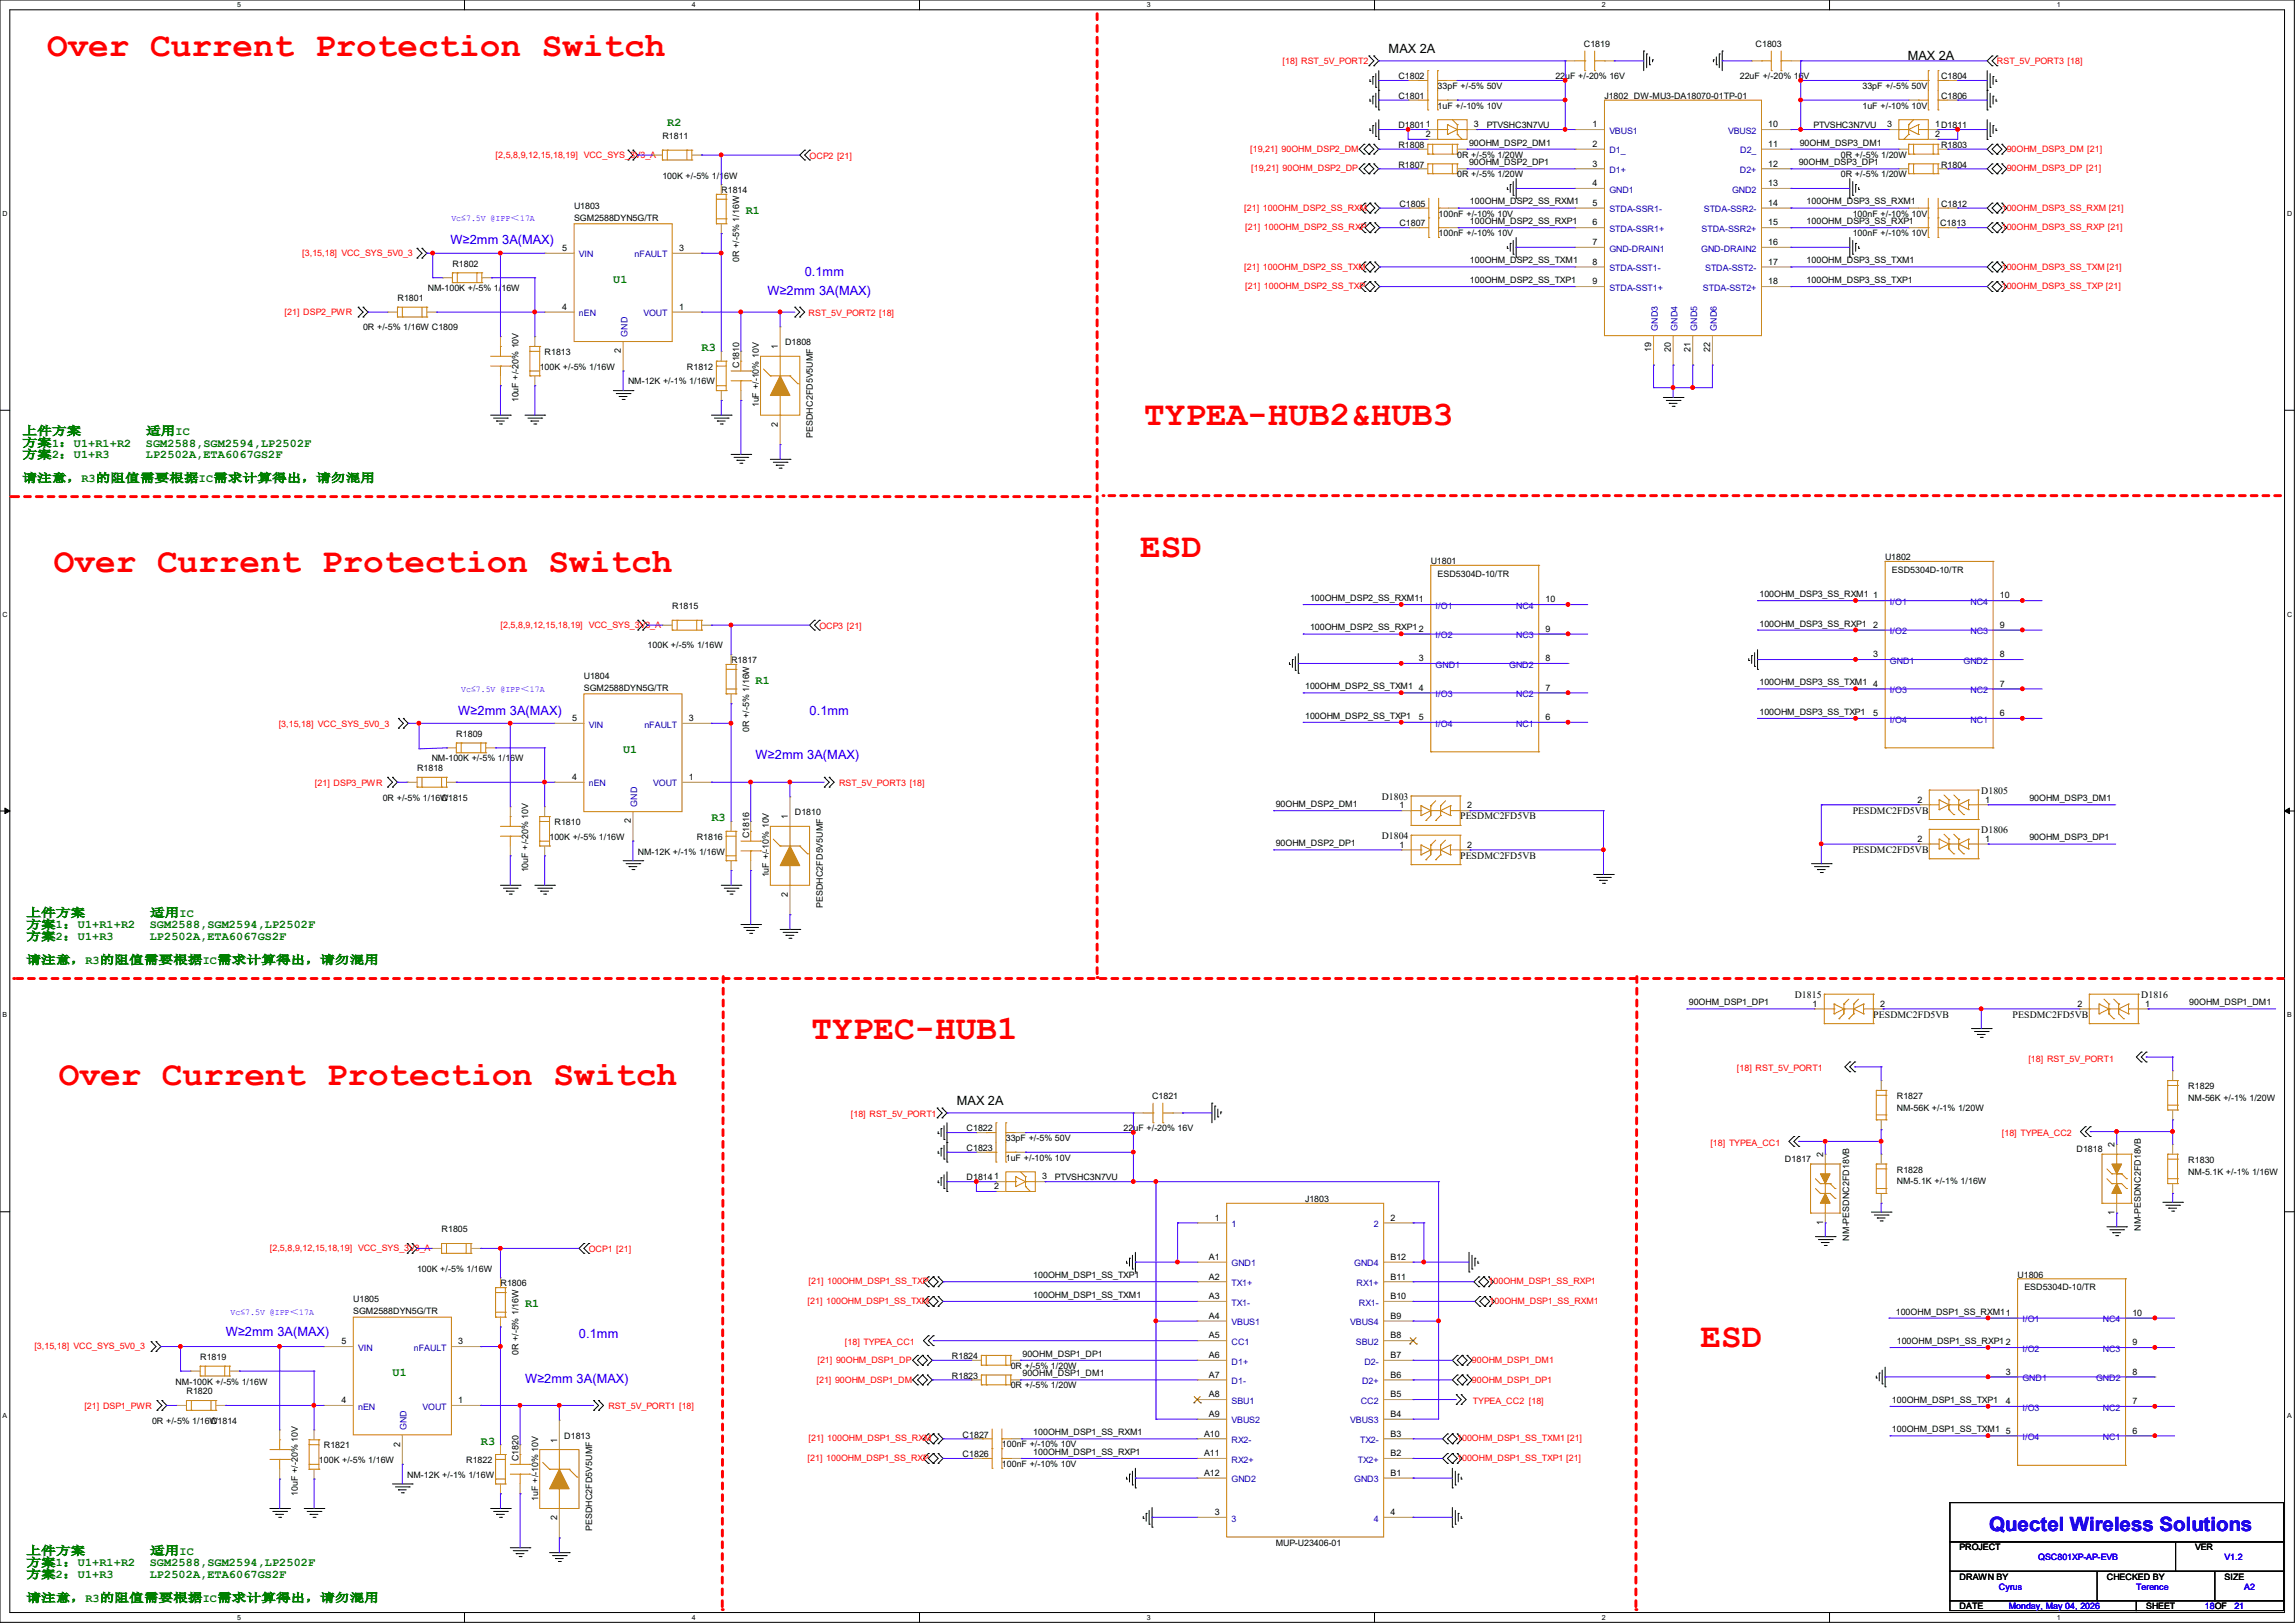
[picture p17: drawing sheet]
<svg xmlns="http://www.w3.org/2000/svg" width="297mm" height="210mm" viewBox="0 0 297 210" stroke-linecap="round" stroke-linejoin="round" font-family="sans-serif">
<defs><g id="words">
<g font-size="4.4" fill="#f00">
<text x="6.1" y="7.3">Over Current Protection Switch</text>
<text x="148.1" y="55">TYPEA-HUB2&amp;HUB3</text>
<text x="7" y="74">Over Current Protection Switch</text>
<text x="147.6" y="72.1">ESD</text>
<text x="105" y="134.4">TYPEC-HUB1</text>
<text x="7.6" y="140.4">Over Current Protection Switch</text>
<text x="220.1" y="174.3">ESD</text>
</g>
<text font-size="2.5" fill="#00f" x="257.4" y="198.1">Quectel Wireless Solutions</text>
<g font-size="1.7">
<text x="179.7" y="6.8">MAX 2A</text>
<text x="246.9" y="7.7">MAX 2A</text>
<text x="123.8" y="143">MAX 2A</text>
</g>
<g font-size="1.7" fill="#00f">
<text x="58.3" y="31.6">W≥2mm 3A(MAX)</text>
<text x="104.1" y="35.8">0.1mm</text>
<text x="99.3" y="38.2">W≥2mm 3A(MAX)</text>
<text x="59.3" y="92.5">W≥2mm 3A(MAX)</text>
<text x="104.8" y="92.5">0.1mm</text>
<text x="97.8" y="98.3">W≥2mm 3A(MAX)</text>
<text x="29.2" y="172.9">W≥2mm 3A(MAX)</text>
<text x="74.9" y="173.2">0.1mm</text>
<text x="67.9" y="178.9">W≥2mm 3A(MAX)</text>
</g>
<g font-size="1.5" fill="#008000">
<text x="86.4" y="16.3">R2</text>
<text x="96.5" y="27.7">R1</text>
<text x="79.4" y="36.6">U1</text>
<text x="90.8" y="45.5">R3</text>
<text x="2.9" y="56.3">上件方案</text>
<text x="2.9" y="57.8">方案1：U1+R1+R2</text>
<text x="6.7" y="59.3">2：U1+R3</text>
<text x="18.9" y="57.8">SGM2588,SGM2594,LP2502F</text>
<text x="18.9" y="59.3">LP2502A,ETA6067GS2F</text>
<text x="18.9" y="56.3">适用IC</text>
<text x="2.9" y="62.4">请注意，R3的阻值需要根据IC需求计算得出，请勿混用</text>
<text x="97.8" y="88.5">R1</text>
<text x="80.6" y="97.4">U1</text>
<text x="92.1" y="106.3">R3</text>
<text x="3.4" y="118.6">上件方案</text>
<text x="19.4" y="118.6">适用IC</text>
<text x="3.4" y="120.1">方案1：U1+R1+R2</text>
<text x="3.4" y="124.7">请注意，R3的阻值需要根据IC需求计算得出，请勿混用</text>
<text x="7.2" y="121.7">2：U1+R3</text>
<text x="19.4" y="120.1">SGM2588,SGM2594,LP2502F</text>
<text x="19.4" y="121.7">LP2502A,ETA6067GS2F</text>
<text x="67.9" y="169.2">R1</text>
<text x="50.8" y="178.1">U1</text>
<text x="62.2" y="186.9">R3</text>
<text x="3.4" y="201.2">上件方案</text>
<text x="3.4" y="202.7">方案1：U1+R1+R2</text>
<text x="19.4" y="202.7">SGM2588,SGM2594,LP2502F</text>
<text x="19.4" y="201.2">适用IC</text>
<text x="3.4" y="207.3">请注意，R3的阻值需要根据IC需求计算得出，请勿混用</text>
<text x="7.2" y="204.2">2：U1+R3</text>
<text x="19.4" y="204.2">LP2502A,ETA6067GS2F</text>
</g>
<g font-size="1.3">
<text x="178.8" y="103.5">D1803</text>
<text x="189" y="106">PESDMC2FD5VB</text>
<text x="239.8" y="105.3">PESDMC2FD5VB</text>
<text x="256.4" y="107.8">D1806</text>
<text x="256.4" y="102.7">D1805</text>
<text x="178.8" y="108.6">D1804</text>
<text x="189" y="111.1">PESDMC2FD5VB</text>
<text x="239.8" y="110.4">PESDMC2FD5VB</text>
<text x="232.3" y="129.2">D1815</text>
<text x="242.4" y="131.7">PESDMC2FD5VB</text>
<text x="260.5" y="131.7">PESDMC2FD5VB</text>
<text x="277.1" y="129.2">D1816</text>
</g>
<g font-size="1.1" fill="#f00">
<text x="166" y="8.3">[18] RST_5V_PORT2</text>
<text x="258.4" y="8.3">RST_5V_PORT3 [18]</text>
<text x="64.1" y="20.4">[2,5,8,9,12,15,18,19] VCC_SYS_3V3_A</text>
<text x="104.8" y="20.5">OCP2 [21]</text>
<text x="161.8" y="19.6">[19,21] 90OHM_DSP2_DM</text>
<text x="161.9" y="22.2">[19,21] 90OHM_DSP2_DP</text>
<text x="259.7" y="19.6">90OHM_DSP3_DM [21]</text>
<text x="259.7" y="22.2">90OHM_DSP3_DP [21]</text>
<text x="161" y="27.3">[21] 100OHM_DSP2_SS_RXM</text>
<text x="161.2" y="29.8">[21] 100OHM_DSP2_SS_RXP</text>
<text x="259.1" y="27.3">100OHM_DSP3_SS_RXM [21]</text>
<text x="259.1" y="29.8">100OHM_DSP3_SS_RXP [21]</text>
<text x="39.1" y="33.1">[3,15,18] VCC_SYS_5V0_3</text>
<text x="161" y="34.9">[21] 100OHM_DSP2_SS_TXM</text>
<text x="259.1" y="34.9">100OHM_DSP3_SS_TXM [21]</text>
<text x="36.8" y="40.7">[21] DSP2_PWR</text>
<text x="104.6" y="40.9">RST_5V_PORT2 [18]</text>
<text x="161.2" y="37.4">[21] 100OHM_DSP2_SS_TXP</text>
<text x="259.1" y="37.4">100OHM_DSP3_SS_TXP [21]</text>
<text x="64.8" y="81.2">[2,5,8,9,12,15,18,19] VCC_SYS_3V3_A</text>
<text x="106" y="81.4">OCP3 [21]</text>
<text x="36.1" y="94.1">[3,15,18] VCC_SYS_5V0_3</text>
<text x="40.8" y="101.7">[21] DSP3_PWR</text>
<text x="108.6" y="101.7">RST_5V_PORT3 [18]</text>
<text x="262.5" y="137.4">[18] RST_5V_PORT1</text>
<text x="224.8" y="138.6">[18] RST_5V_PORT1</text>
<text x="110.1" y="144.5">[18] RST_5V_PORT1</text>
<text x="221.4" y="148.3">[18] TYPEA_CC1</text>
<text x="259.1" y="147">[18] TYPEA_CC2</text>
<text x="34.9" y="161.9">[2,5,8,9,12,15,18,19] VCC_SYS_3V3_A</text>
<text x="76.2" y="162">OCP1 [21]</text>
<text x="104.6" y="166.2">[21] 100OHM_DSP1_SS_TXP</text>
<text x="192.7" y="166.2">100OHM_DSP1_SS_RXP1</text>
<text x="104.5" y="168.7">[21] 100OHM_DSP1_SS_TXM</text>
<text x="192.8" y="168.7">100OHM_DSP1_SS_RXM1</text>
<text x="4.4" y="174.6">[3,15,18] VCC_SYS_5V0_3</text>
<text x="105.7" y="178.9">[21] 90OHM_DSP1_DM</text>
<text x="105.8" y="176.4">[21] 90OHM_DSP1_DP</text>
<text x="109.3" y="174.1">[18] TYPEA_CC1</text>
<text x="190.5" y="178.9">90OHM_DSP1_DP1</text>
<text x="190.5" y="176.4">90OHM_DSP1_DM1</text>
<text x="10.9" y="182.3">[21] DSP1_PWR</text>
<text x="78.7" y="182.3">RST_5V_PORT1 [18]</text>
<text x="190.6" y="181.7">TYPEA_CC2 [18]</text>
<text x="104.5" y="189.1">[21] 100OHM_DSP1_SS_RXP</text>
<text x="104.6" y="186.5">[21] 100OHM_DSP1_SS_RXM</text>
<text x="188.6" y="189.1">100OHM_DSP1_SS_TXP1 [21]</text>
<text x="188.6" y="186.5">100OHM_DSP1_SS_TXM1 [21]</text>
</g>
<g font-size="1.1">
<text x="181" y="10.2">C1802</text>
<text x="186.1" y="11.5">33pF +/-5% 50V</text>
<text x="201.3" y="10.2">22uF +/-20% 16V</text>
<text x="205" y="6.1">C1819</text>
<text x="225.2" y="10.2">22uF +/-20% 16V</text>
<text x="227.2" y="6.1">C1803</text>
<text x="241" y="11.5">33pF +/-5% 50V</text>
<text x="251.2" y="10.2">C1804</text>
<text x="85.7" y="18">R1811</text>
<text x="181" y="12.8">C1801</text>
<text x="181" y="16.6">D18011</text>
<text x="184.5" y="17.7">2</text>
<text x="186.1" y="14.1">1uF +/-10% 10V</text>
<text x="190.7" y="16.5">3</text>
<text x="192.4" y="16.6">PTVSHC3N7VU</text>
<text x="206.1" y="16.5">1</text>
<text x="207.6" y="12.8">J1802 DW-MU3-DA18070-01TP-01</text>
<text x="228.8" y="16.5">10</text>
<text x="234.7" y="16.6">PTVSHC3N7VU</text>
<text x="241" y="14.1">1uF +/-10% 10V</text>
<text x="244.2" y="16.5">3</text>
<text x="250.4" y="16.5">1D1811</text>
<text x="250.4" y="17.7">2</text>
<text x="251.2" y="12.8">C1806</text>
<text x="85.7" y="23.2">100K +/-5% 1/16W</text>
<text x="181" y="21.7">R1807</text>
<text x="181" y="19.1">R1808</text>
<text x="188.6" y="22.9">0R +/-5% 1/20W</text>
<text x="188.6" y="20.4">0R +/-5% 1/20W</text>
<text x="190.1" y="21.4">90OHM_DSP2_DP1</text>
<text x="190.1" y="18.8">90OHM_DSP2_DM1</text>
<text x="206.1" y="19">2</text>
<text x="206.1" y="21.5">3</text>
<text x="228.8" y="19">11</text>
<text x="228.8" y="21.5">12</text>
<text x="232.8" y="21.4">90OHM_DSP3_DP1</text>
<text x="232.9" y="18.8">90OHM_DSP3_DM1</text>
<text x="238.2" y="20.4">0R +/-5% 1/20W</text>
<text x="238.2" y="22.9">0R +/-5% 1/20W</text>
<text x="251.2" y="19.1">R1803</text>
<text x="251.2" y="21.7">R1804</text>
<text x="74.3" y="27">U1803</text>
<text x="74.3" y="28.5">SGM2588DYN5G/TR</text>
<text x="93.3" y="25">R1814</text>
<text x="181.1" y="26.8">C1805</text>
<text x="181.1" y="29.3">C1807</text>
<text x="186.2" y="28">100nF +/-10% 10V</text>
<text x="190.2" y="26.5">100OHM_DSP2_SS_RXM1</text>
<text x="190.2" y="29">100OHM_DSP2_SS_RXP1</text>
<text x="206.1" y="24.1">4</text>
<text x="206.1" y="26.6">5</text>
<text x="206.1" y="29.2">6</text>
<text x="228.8" y="24.1">13</text>
<text x="228.8" y="26.6">14</text>
<text x="228.8" y="29.2">15</text>
<text x="233.8" y="26.5">100OHM_DSP3_SS_RXM1</text>
<text x="233.8" y="29">100OHM_DSP3_SS_RXP1</text>
<text x="239.8" y="28">100nF +/-10% 10V</text>
<text x="251.1" y="29.3">C1813</text>
<text x="251.2" y="26.8">C1812</text>
<text x="58.5" y="34.5">R1802</text>
<text x="72.8" y="32.5">5</text>
<text x="87.9" y="32.5">3</text>
<text x="95.7" y="33.9" transform="rotate(-90 95.7 33.9)">0R +/-5% 1/16W</text>
<text x="186.2" y="30.6">100nF +/-10% 10V</text>
<text x="190.2" y="34.1">100OHM_DSP2_SS_TXM1</text>
<text x="206.1" y="31.7">7</text>
<text x="206.1" y="34.2">8</text>
<text x="228.8" y="31.7">16</text>
<text x="228.8" y="34.2">17</text>
<text x="233.8" y="34.1">100OHM_DSP3_SS_TXM1</text>
<text x="239.8" y="30.6">100nF +/-10% 10V</text>
<text x="51.4" y="38.9">R1801</text>
<text x="55.4" y="37.7">NM-100K +/-5% 1/16W</text>
<text x="72.8" y="40.1">4</text>
<text x="87.9" y="40.1">1</text>
<text x="190.2" y="36.6">100OHM_DSP2_SS_TXP1</text>
<text x="206.1" y="36.8">9</text>
<text x="228.8" y="36.8">18</text>
<text x="233.8" y="36.6">100OHM_DSP3_SS_TXP1</text>
<text x="47" y="42.8">0R +/-5% 1/16W C1809</text>
<text x="69.8" y="47.8">100K +/-5% 1/16W</text>
<text x="70.5" y="45.9">R1813</text>
<text x="80.4" y="45.7" transform="rotate(-90 80.4 45.7)">2</text>
<text x="88.9" y="47.8">R1812</text>
<text x="95.7" y="47.6" transform="rotate(-90 95.7 47.6)">C1810</text>
<text x="100.7" y="45.2" transform="rotate(-90 100.7 45.2)">1</text>
<text x="101.6" y="44.7">D1808</text>
<text x="213.7" y="45.6" transform="rotate(-90 213.7 45.6)">19</text>
<text x="216.2" y="45.6" transform="rotate(-90 216.2 45.6)">20</text>
<text x="218.8" y="45.6" transform="rotate(-90 218.8 45.6)">21</text>
<text x="221.3" y="45.6" transform="rotate(-90 221.3 45.6)">22</text>
<text x="67.1" y="52.1" transform="rotate(-90 67.1 52.1)">10uF +/-20% 10V</text>
<text x="81.3" y="49.7">NM-12K +/-1% 1/16W</text>
<text x="98.2" y="52.7" transform="rotate(-90 98.2 52.7)">1uF +/-10% 10V</text>
<text x="100.7" y="55.2" transform="rotate(-90 100.7 55.2)">2</text>
<text x="105.2" y="56.6" transform="rotate(-90 105.2 56.6)">PESDHC2FD5V5UMF</text>
<text x="169.5" y="77.8">100OHM_DSP2_SS_RXM11</text>
<text x="185.2" y="73">U1801</text>
<text x="186.1" y="74.6">ESD5304D-10/TR</text>
<text x="200" y="77.9">10</text>
<text x="227.7" y="77.3">100OHM_DSP3_SS_RXM1</text>
<text x="242.4" y="77.4">1</text>
<text x="244" y="72.5">U1802</text>
<text x="244.8" y="74.1">ESD5304D-10/TR</text>
<text x="258.8" y="77.4">10</text>
<text x="83.8" y="83.9">100K +/-5% 1/16W</text>
<text x="87" y="78.8">R1815</text>
<text x="169.5" y="81.6">100OHM_DSP2_SS_RXP1</text>
<text x="183.6" y="81.7">2</text>
<text x="200" y="81.7">9</text>
<text x="227.7" y="81.1">100OHM_DSP3_SS_RXP1</text>
<text x="242.4" y="81.2">2</text>
<text x="258.8" y="81.2">9</text>
<text x="75.6" y="87.8">U1804</text>
<text x="75.6" y="89.4">SGM2588DYN5G/TR</text>
<text x="94.6" y="85.8">R1817</text>
<text x="168.9" y="89.2">100OHM_DSP2_SS_TXM1</text>
<text x="183.6" y="85.6">3</text>
<text x="183.6" y="89.4">4</text>
<text x="200" y="89.4">7</text>
<text x="200" y="85.6">8</text>
<text x="227.7" y="88.7">100OHM_DSP3_SS_TXM1</text>
<text x="242.4" y="85.1">3</text>
<text x="242.4" y="88.9">4</text>
<text x="258.8" y="88.9">7</text>
<text x="258.8" y="85.1">8</text>
<text x="59.1" y="95.3">R1809</text>
<text x="74" y="93.3">5</text>
<text x="89.2" y="93.3">3</text>
<text x="96.9" y="94.7" transform="rotate(-90 96.9 94.7)">0R +/-5% 1/16W</text>
<text x="168.9" y="93">100OHM_DSP2_SS_TXP1</text>
<text x="183.6" y="93.2">5</text>
<text x="200" y="93.2">6</text>
<text x="227.7" y="92.5">100OHM_DSP3_SS_TXP1</text>
<text x="242.4" y="92.7">5</text>
<text x="258.8" y="92.7">6</text>
<text x="54" y="99.8">R1818</text>
<text x="55.9" y="98.5">NM-100K +/-5% 1/16W</text>
<text x="74" y="100.9">4</text>
<text x="89.2" y="100.9">1</text>
<text x="49.5" y="103.6">0R +/-5% 1/16W</text>
<text x="57.1" y="103.6">C1815</text>
<text x="71.8" y="106.8">R1810</text>
<text x="81.6" y="106.6" transform="rotate(-90 81.6 106.6)">2</text>
<text x="101.9" y="106" transform="rotate(-90 101.9 106)">1</text>
<text x="102.9" y="105.5">D1810</text>
<text x="165.1" y="104.4">90OHM_DSP2_DM1</text>
<text x="181.1" y="104.6">1</text>
<text x="189.9" y="104.6">2</text>
<text x="248.2" y="103.8">2</text>
<text x="256.9" y="103.8">1</text>
<text x="262.6" y="103.7">90OHM_DSP3_DM1</text>
<text x="68.4" y="112.9" transform="rotate(-90 68.4 112.9)">10uF +/-20% 10V</text>
<text x="71.1" y="108.7">100K +/-5% 1/16W</text>
<text x="82.5" y="110.6">NM-12K +/-1% 1/16W</text>
<text x="90.2" y="108.7">R1816</text>
<text x="96.9" y="108.5" transform="rotate(-90 96.9 108.5)">C1816</text>
<text x="99.5" y="113.5" transform="rotate(-90 99.5 113.5)">1uF +/-10% 10V</text>
<text x="165.1" y="109.5">90OHM_DSP2_DP1</text>
<text x="181.1" y="109.7">1</text>
<text x="189.9" y="109.7">2</text>
<text x="248.2" y="108.9">2</text>
<text x="256.9" y="108.9">1</text>
<text x="262.6" y="108.8">90OHM_DSP3_DP1</text>
<text x="101.9" y="116.1" transform="rotate(-90 101.9 116.1)">2</text>
<text x="106.5" y="117.5" transform="rotate(-90 106.5 117.5)">PESDHC2FD5V5UMF</text>
<text x="218.6" y="130.1">90OHM_DSP1_DP1</text>
<text x="234.6" y="130.3">1</text>
<text x="243.3" y="130.3">2</text>
<text x="268.9" y="130.3">2</text>
<text x="277.6" y="130.3">1</text>
<text x="283.3" y="130.1">90OHM_DSP1_DM1</text>
<text x="149.1" y="142.2">C1821</text>
<text x="245.5" y="142.2">R1827</text>
<text x="245.5" y="143.7">NM-56K +/-1% 1/20W</text>
<text x="283.2" y="140.9">R1829</text>
<text x="283.2" y="142.5">NM-56K +/-1% 1/20W</text>
<text x="125.1" y="146.4">C1822</text>
<text x="125.1" y="148.9">C1823</text>
<text x="130.2" y="147.7">33pF +/-5% 50V</text>
<text x="145.4" y="146.4">22uF +/-20% 16V</text>
<text x="235.9" y="149.7" transform="rotate(-90 235.9 149.7)">2</text>
<text x="268.7" y="149.1">D1818</text>
<text x="273.7" y="148.5" transform="rotate(-90 273.7 148.5)">2</text>
<text x="125.1" y="152.7">D18141</text>
<text x="128.6" y="153.9">2</text>
<text x="130.2" y="150.2">1uF +/-10% 10V</text>
<text x="134.9" y="152.6">3</text>
<text x="136.5" y="152.7">PTVSHC3N7VU</text>
<text x="168.9" y="155.5">J1803</text>
<text x="231" y="150.3">D1817</text>
<text x="245.5" y="151.7">R1828</text>
<text x="245.5" y="153.3">NM-5.1K +/-1% 1/16W</text>
<text x="283.2" y="150.5">R1830</text>
<text x="283.2" y="152">NM-5.1K +/-1% 1/16W</text>
<text x="57.1" y="159.5">R1805</text>
<text x="157.2" y="158">1</text>
<text x="180" y="158">2</text>
<text x="235.9" y="158.5" transform="rotate(-90 235.9 158.5)">1</text>
<text x="239.3" y="160.5" transform="rotate(-90 239.3 160.5)">NM-PESDNC2FD18VB</text>
<text x="273.7" y="157.2" transform="rotate(-90 273.7 157.2)">1</text>
<text x="277" y="159.3" transform="rotate(-90 277 159.3)">NM-PESDNC2FD18VB</text>
<text x="54" y="164.6">100K +/-5% 1/16W</text>
<text x="64.8" y="166.5">R1806</text>
<text x="133.7" y="167.9">100OHM_DSP1_SS_TXM1</text>
<text x="133.7" y="165.4">100OHM_DSP1_SS_TXP1</text>
<text x="156.5" y="163">A1</text>
<text x="156.5" y="165.6">A2</text>
<text x="180" y="165.6">B11</text>
<text x="180" y="163">B12</text>
<text x="261.1" y="165.3">U1806</text>
<text x="262" y="167">ESD5304D-10/TR</text>
<text x="44.2" y="174">5</text>
<text x="45.7" y="168.5">U1805</text>
<text x="45.7" y="170">SGM2588DYN5G/TR</text>
<text x="59.3" y="174">3</text>
<text x="156.5" y="168.1">A3</text>
<text x="156.5" y="170.7">A4</text>
<text x="156.5" y="173.2">A5</text>
<text x="180" y="173.2">B8</text>
<text x="180" y="170.7">B9</text>
<text x="180" y="168.1">B10</text>
<text x="245.4" y="170.1">100OHM_DSP1_SS_RXM11</text>
<text x="245.5" y="173.9">100OHM_DSP1_SS_RXP1</text>
<text x="276" y="170.3">10</text>
<text x="22.7" y="179.2">NM-100K +/-5% 1/16W</text>
<text x="25.9" y="176">R1819</text>
<text x="67.1" y="175.4" transform="rotate(-90 67.1 175.4)">0R +/-5% 1/16W</text>
<text x="123.2" y="178.4">R1823</text>
<text x="123.2" y="175.9">R1824</text>
<text x="130.8" y="179.7">0R +/-5% 1/20W</text>
<text x="130.8" y="177.1">0R +/-5% 1/20W</text>
<text x="132.3" y="178.1">90OHM_DSP1_DM1</text>
<text x="132.3" y="175.6">90OHM_DSP1_DP1</text>
<text x="156.5" y="175.7">A6</text>
<text x="156.5" y="178.3">A7</text>
<text x="180" y="178.3">B6</text>
<text x="180" y="175.7">B7</text>
<text x="259.6" y="174.1">2</text>
<text x="259.6" y="177.9">3</text>
<text x="276" y="177.9">8</text>
<text x="276" y="174.1">9</text>
<text x="19.7" y="184.2">0R +/-5% 1/16W</text>
<text x="24.1" y="180.4">R1820</text>
<text x="27.3" y="184.2">C1814</text>
<text x="44.2" y="181.6">4</text>
<text x="59.3" y="181.6">1</text>
<text x="133.7" y="185.7">100OHM_DSP1_SS_RXM1</text>
<text x="155.8" y="185.9">A10</text>
<text x="156.5" y="180.8">A8</text>
<text x="156.5" y="183.4">A9</text>
<text x="180" y="185.9">B3</text>
<text x="180" y="183.4">B4</text>
<text x="180" y="180.8">B5</text>
<text x="244.8" y="181.5">100OHM_DSP1_SS_TXP1</text>
<text x="244.8" y="185.3">100OHM_DSP1_SS_TXM1</text>
<text x="259.6" y="181.7">4</text>
<text x="259.6" y="185.5">5</text>
<text x="276" y="185.5">6</text>
<text x="276" y="181.7">7</text>
<text x="41.3" y="189.3">100K +/-5% 1/16W</text>
<text x="41.9" y="187.4">R1821</text>
<text x="51.8" y="187.2" transform="rotate(-90 51.8 187.2)">2</text>
<text x="52.7" y="191.2">NM-12K +/-1% 1/16W</text>
<text x="60.3" y="189.3">R1822</text>
<text x="67.1" y="189.1" transform="rotate(-90 67.1 189.1)">C1820</text>
<text x="72.1" y="186.7" transform="rotate(-90 72.1 186.7)">1</text>
<text x="73" y="186.1">D1813</text>
<text x="124.6" y="186">C1827</text>
<text x="124.6" y="188.6">C1826</text>
<text x="129.7" y="187.3">100nF +/-10% 10V</text>
<text x="129.7" y="189.8">100nF +/-10% 10V</text>
<text x="133.7" y="188.3">100OHM_DSP1_SS_RXP1</text>
<text x="155.8" y="188.4">A11</text>
<text x="155.8" y="191">A12</text>
<text x="180" y="191">B1</text>
<text x="180" y="188.4">B2</text>
<text x="38.5" y="193.5" transform="rotate(-90 38.5 193.5)">10uF +/-20% 10V</text>
<text x="69.6" y="194.2" transform="rotate(-90 69.6 194.2)">1uF +/-10% 10V</text>
<text x="72.1" y="196.7" transform="rotate(-90 72.1 196.7)">2</text>
<text x="157.2" y="196.1">3</text>
<text x="180" y="196.1">4</text>
<text x="76.6" y="198.1" transform="rotate(-90 76.6 198.1)">PESDHC2FD5V5UMF</text>
<text x="165.1" y="200">MUP-U23406-01</text>
<text x="253.6" y="200.6">PROJECT</text>
<text x="284.1" y="200.6">VER</text>
<text x="253.6" y="208.2">DATE</text>
<text x="253.6" y="204.4">DRAWN BY</text>
<text x="272.7" y="204.4">CHECKED BY</text>
<text x="277.7" y="208.2">SHEET</text>
<text x="287.9" y="204.4">SIZE</text>
</g>
<g font-size="1.1" fill="#00c">
<text x="208.3" y="17.3">VBUS1</text>
<text x="223.6" y="17.3">VBUS2</text>
<text x="208.3" y="19.9">D1_</text>
<text x="208.3" y="22.4">D1+</text>
<text x="225.2" y="22.4">D2+</text>
<text x="225.2" y="19.9">D2_</text>
<text x="208.3" y="24.9">GND1</text>
<text x="208.3" y="27.5">STDA-SSR1-</text>
<text x="220.5" y="27.5">STDA-SSR2-</text>
<text x="224.1" y="24.9">GND2</text>
<text x="74.9" y="33.3">VIN</text>
<text x="82.1" y="33.3">nFAULT</text>
<text x="208.3" y="30">STDA-SSR1+</text>
<text x="208.3" y="32.6">GND-DRAIN1</text>
<text x="208.3" y="35.1">STDA-SST1-</text>
<text x="220.2" y="32.6">GND-DRAIN2</text>
<text x="220.2" y="30">STDA-SSR2+</text>
<text x="220.7" y="35.1">STDA-SST2-</text>
<text x="74.9" y="40.9">nEN</text>
<text x="83.3" y="40.9">VOUT</text>
<text x="208.3" y="37.6">STDA-SST1+</text>
<text x="220.4" y="37.6">STDA-SST2+</text>
<text x="81.2" y="43.6" transform="rotate(-90 81.2 43.6)">GND</text>
<text x="214.6" y="42.8" transform="rotate(-90 214.6 42.8)">GND3</text>
<text x="217.1" y="42.8" transform="rotate(-90 217.1 42.8)">GND4</text>
<text x="219.6" y="42.8" transform="rotate(-90 219.6 42.8)">GND5</text>
<text x="222.2" y="42.8" transform="rotate(-90 222.2 42.8)">GND6</text>
<text x="185.8" y="78.8">I/O1</text>
<text x="185.8" y="82.6">I/O2</text>
<text x="196.2" y="82.6">NC3</text>
<text x="196.2" y="78.8">NC4</text>
<text x="244.6" y="78.3">I/O1</text>
<text x="244.6" y="82.1">I/O2</text>
<text x="255" y="82.1">NC3</text>
<text x="255" y="78.3">NC4</text>
<text x="185.8" y="86.4">GND1</text>
<text x="195.3" y="86.4">GND2</text>
<text x="244.6" y="85.9">GND1</text>
<text x="244.6" y="89.7">I/O3</text>
<text x="254.1" y="85.9">GND2</text>
<text x="255" y="89.7">NC2</text>
<text x="76.2" y="94.2">VIN</text>
<text x="83.4" y="94.2">nFAULT</text>
<text x="185.8" y="90.2">I/O3</text>
<text x="185.8" y="94">I/O4</text>
<text x="196.2" y="94">NC1</text>
<text x="196.2" y="90.2">NC2</text>
<text x="244.6" y="93.5">I/O4</text>
<text x="255" y="93.5">NC1</text>
<text x="76.2" y="101.8">nEN</text>
<text x="84.5" y="101.8">VOUT</text>
<text x="82.5" y="104.4" transform="rotate(-90 82.5 104.4)">GND</text>
<text x="159.4" y="158.8">1</text>
<text x="177.8" y="158.8">2</text>
<text x="159.4" y="163.9">GND1</text>
<text x="159.4" y="166.4">TX1+</text>
<text x="175.3" y="163.9">GND4</text>
<text x="175.6" y="166.4">RX1+</text>
<text x="159.4" y="169">TX1-</text>
<text x="159.4" y="171.5">VBUS1</text>
<text x="174.7" y="171.5">VBUS4</text>
<text x="175.8" y="169">RX1-</text>
<text x="261.7" y="171.1">I/O1</text>
<text x="272.2" y="171.1">NC4</text>
<text x="46.4" y="174.8">VIN</text>
<text x="53.6" y="174.8">nFAULT</text>
<text x="159.4" y="174">CC1</text>
<text x="159.4" y="176.6">D1+</text>
<text x="159.4" y="179.1">D1-</text>
<text x="175.5" y="174">SBU2</text>
<text x="176.3" y="179.1">D2+</text>
<text x="176.6" y="176.6">D2-</text>
<text x="261.7" y="174.9">I/O2</text>
<text x="261.7" y="178.7">GND1</text>
<text x="271.3" y="178.7">GND2</text>
<text x="272.2" y="174.9">NC3</text>
<text x="46.4" y="182.4">nEN</text>
<text x="52.6" y="185" transform="rotate(-90 52.6 185)">GND</text>
<text x="54.7" y="182.4">VOUT</text>
<text x="159.4" y="181.7">SBU1</text>
<text x="159.4" y="184.2">VBUS2</text>
<text x="174.7" y="184.2">VBUS3</text>
<text x="176.1" y="181.7">CC2</text>
<text x="261.7" y="182.5">I/O3</text>
<text x="272.2" y="182.5">NC2</text>
<text x="159.4" y="186.7">RX2-</text>
<text x="159.4" y="189.3">RX2+</text>
<text x="159.4" y="191.8">GND2</text>
<text x="175.3" y="191.8">GND3</text>
<text x="175.7" y="189.3">TX2+</text>
<text x="176" y="186.7">TX2-</text>
<text x="261.7" y="186.4">I/O4</text>
<text x="272.2" y="186.4">NC1</text>
<text x="159.4" y="196.9">3</text>
<text x="177.8" y="196.9">4</text>
</g>
<g font-size="1.1" fill="#00f">
<text x="58.4" y="28.7">Vc≤7.5V @IPP＜17A</text>
<text x="59.7" y="89.5">Vc≤7.5V @IPP＜17A</text>
<text x="29.8" y="170.1">Vc≤7.5V @IPP＜17A</text>
<text x="263.8" y="201.9">QSC801XP-AP-EVB</text>
<text x="287.9" y="201.9">V1.2</text>
<text x="258.7" y="205.7">Cyrus</text>
<text x="260" y="208.2">Monday, May 04, 2026</text>
<text x="276.5" y="205.7">Terence</text>
<text x="285.4" y="208.2">18OF</text>
<text x="289.2" y="208.2">21</text>
<text x="290.4" y="205.7">A2</text>
</g>
<g font-size=".9">
<text x="30.7" y=".9">5</text>
<text x="89.5" y=".9">4</text>
<text x="148.4" y=".9">3</text>
<text x="207.3" y=".9">2</text>
<text x="266.2" y=".9">1</text>
<text x=".3" y="28">D</text>
<text x="296" y="28">D</text>
<text x=".3" y="79.8">C</text>
<text x="296" y="79.8">C</text>
<text x=".3" y="131.7">B</text>
<text x="296" y="131.7">B</text>
<text x=".3" y="183.5">A</text>
<text x="296" y="183.5">A</text>
<text x="30.7" y="209.6">5</text>
<text x="89.5" y="209.6">4</text>
<text x="148.4" y="209.6">3</text>
<text x="207.3" y="209.6">2</text>
<text x="266.2" y="209.6">1</text>
</g>
</g></defs>
<path d="M0 0h296.9v209.9h-296.9zM1.3 1.3h294.4v207.4h-294.4z" fill="none" stroke="#000" stroke-width=".13"/>
<g fill="#fff">
<path d="M30.7 .1h.5v1h-.5z"/>
<path d="M30.7 208.8h.5v1h-.5z"/>
</g>
<path d="M60.1 0v1.3M60.1 208.7v1.2" fill="none" stroke="#000" stroke-width=".13"/>
<g fill="#fff">
<path d="M89.5 .1h.5v1h-.5z"/>
<path d="M89.5 208.8h.5v1h-.5z"/>
</g>
<path d="M119 0v1.3M119 208.7v1.2" fill="none" stroke="#000" stroke-width=".13"/>
<g fill="#fff">
<path d="M148.4 .1h.5v1h-.5z"/>
<path d="M148.4 208.8h.5v1h-.5z"/>
</g>
<path d="M177.9 0v1.3M177.9 208.7v1.2" fill="none" stroke="#000" stroke-width=".13"/>
<g fill="#fff">
<path d="M207.3 .1h.5v1h-.5z"/>
<path d="M207.3 208.8h.5v1h-.5z"/>
</g>
<path d="M236.8 0v1.3M236.8 208.7v1.2" fill="none" stroke="#000" stroke-width=".13"/>
<g fill="#fff">
<path d="M266.2 .1h.5v1h-.5z"/>
<path d="M266.2 208.8h.5v1h-.5z"/>
<path d="M.3 27.2h.7v1h-.7z"/>
<path d="M296 27.2h.6v1h-.6z"/>
<path d="M.3 79h.7v1h-.7z"/>
<path d="M296 79h.6v1h-.6z"/>
</g>
<path d="M0 53.1h1.3M295.7 53.1h1.2" fill="none" stroke="#000" stroke-width=".13"/>
<g fill="#fff">
<path d="M.3 130.9h.6v1h-.6z"/>
<path d="M296 130.9h.6v1h-.6z"/>
</g>
<path d="M0 104.9h1.3M295.7 104.9h1.2" fill="none" stroke="#000" stroke-width=".13"/>
<path d="M.6 104.6l.7 .3-.7 .4zM295.7 104.9l.6-.3v.7z" fill="#000" stroke="#000" stroke-width=".13"/>
<g fill="#fff">
<path d="M.3 182.7h.6v1h-.6z"/>
<path d="M296 182.7h.5v1h-.5z"/>
</g>
<path d="M0 156.8h1.3M295.7 156.8h1.2" fill="none" stroke="#000" stroke-width=".13"/>
<path d="M141.1 64.3h-139.7" fill="none" stroke="#f00" stroke-width=".38" stroke-dasharray=".8 .8"/>
<circle cx="1.4" cy="64.3" r=".19" fill="#f00" stroke-dasharray=".8 .8"/>
<path d="M295.5 126.6h-293.7" fill="none" stroke="#f00" stroke-width=".38" stroke-dasharray=".8 .8"/>
<circle cx="1.8" cy="126.6" r=".19" fill="#f00" stroke-dasharray=".8 .8"/>
<path d="M142 1.8v124.7" fill="none" stroke="#f00" stroke-width=".38" stroke-dasharray=".8 .8"/>
<circle cx="142" cy="126.5" r=".19" fill="#f00" stroke-dasharray=".8 .8"/>
<path d="M295.1 64.1h-152.4" fill="none" stroke="#f00" stroke-width=".38" stroke-dasharray=".8 .8"/>
<circle cx="142.7" cy="64.1" r=".19" fill="#f00" stroke-dasharray=".8 .8"/>
<path d="M93.6 126.4l-.1 81.9" fill="none" stroke="#f00" stroke-width=".38" stroke-dasharray=".8 .8"/>
<circle cx="93.5" cy="208.3" r=".19" fill="#f00" stroke-dasharray=".8 .8"/>
<path d="M211.8 126.4l-.1 81.9" fill="none" stroke="#f00" stroke-width=".38" stroke-dasharray=".8 .8"/>
<circle cx="211.7" cy="208.3" r=".19" fill="#f00" stroke-dasharray=".8 .8"/>
<g fill="none" stroke="#000" stroke-width=".13">
<path d="M81.3 19.4h.1M81.3 19.4l.6 .7-.6 .6M81.9 19.4h.1M81.9 19.4l.6 .7-.6 .6M104.1 19.4h.1M104.1 19.4l-.6 .7 .6 .6M104.8 19.4h.1M104.8 19.4l-.7 .7 .7 .6M176.5 19.9h.1M176.5 18.7h.1M176.5 18.7l-.6 .6 .6 .6M177.2 19.9h.1"/>
<path d="M177.2 18.7h.1M177.2 7.2h.1M177.2 8.5h.1M177.2 18.7l-.7 .6 .7 .6M177.2 18.7l.6 .6-.6 .6M177.2 7.2l.6 .7-.6 .6M177.3 16.9h.1M177.3 13.1h.1M177.3 10.5h.1M177.3 10.3v.2M177.3 12.8v.3M177.3 16.6v.3"/>
<path d="M177.7 16.3h.1M177.7 12.4h.1M177.7 9.9h.1M177.7 9.9v1M177.7 12.4v1.1M177.7 16.3v1M177.8 19.9h.1M177.8 18.7h.1M177.8 8.5h.1M177.8 7.2h.1M177.8 18.7l.6 .6-.6 .6M177.8 7.2l.6 .7-.6 .6"/>
<path d="M178.1 17.7h.1M178.1 13.8h.1M178.1 11.3h.1M178.1 9.5v1.8M178.1 12.1v1.7M178.1 15.9v1.8M178.4 18h.1M178.4 14.2h.1M178.4 11.7h.1M178.4 9.1v5.1M178.4 15.5v2.5M212.7 6.6h.1"/>
<path d="M212.7 6.6v2.5M213.1 7h.1M213.1 7v1.8M213.5 8.4h.1M213.5 7.4v1M213.9 7.7h.1M213.9 7.7v.3M221.7 7.7h.1M221.7 7.7v.3M222.1 8.4h.1M222.1 7.4v1M222.5 7h.1"/>
<path d="M222.5 7v1.8M222.9 6.6h.1M222.9 6.6v2.5M257.2 11.7h.1M257.2 14.2h.1M257.2 18h.1M257.2 9.1v5.1M257.2 15.5v2.5M257.6 11.3h.1M257.6 13.8h.1M257.6 17.7h.1M257.6 9.5v1.8"/>
<path d="M257.6 12.1v1.7M257.6 15.9v1.8M257.8 8.5h.1M257.8 7.2h.1M257.8 19.9h.1M257.8 18.7h.1M257.8 7.2l-.6 .7 .6 .6M257.8 18.7l-.6 .6 .6 .6M257.9 9.9h.1M257.9 12.4h.1M257.9 16.3h.1M257.9 9.9v1"/>
<path d="M257.9 12.4v1.1M257.9 16.3v1M258.3 10.5h.1M258.3 13.1h.1M258.3 16.9h.1M258.3 10.3v.2M258.3 12.8v.3M258.3 16.6v.3M258.4 7.2h.1M258.4 8.5h.1M258.4 19.9h.1M258.4 18.7h.1"/>
<path d="M258.4 7.2l-.6 .7 .6 .6M258.4 18.7l.7 .6-.7 .6M258.4 18.7l-.6 .6 .6 .6M259.1 19.9h.1M259.1 18.7h.1M259.1 18.7l.6 .6-.6 .6M46.4 39.8h.1M46.4 39.8l.6 .6-.6 .6M47 39.8h.1M47 39.8l.6 .6-.6 .6M54 32.1h.1M54 33.4h.1"/>
<path d="M54 32.1l.6 .7-.6 .6M54.6 33.4h.1M54.6 32.1h.1M54.6 32.1l.6 .7-.6 .6M81.3 20.7h.1M81.9 20.7h.1M102.9 39.8h.1M102.9 39.8l.6 .6-.6 .6M103.5 39.8h.1M103.5 39.8l.6 .6-.6 .6M104.1 20.7h.1M104.8 20.7h.1"/>
<path d="M176.5 22.5h.1M176.5 21.2h.1M176.5 21.2l-.6 .6 .6 .7M176.7 35.2h.1M176.7 33.9h.1M176.7 37.7h.1M176.7 36.4h.1M176.7 27.6h.1M176.7 26.3h.1M176.7 30.1h.1M176.7 28.8h.1M176.7 33.9l-.7 .6 .7 .7"/>
<path d="M176.7 36.4l-.7 .7 .7 .6M176.7 26.3l-.7 .6 .7 .7M176.7 28.8l-.7 .7 .7 .6M177.2 22.5h.1M177.2 21.2h.1M177.2 21.2l-.7 .6 .7 .7M177.2 21.2l.6 .6-.6 .7M177.3 35.2h.1M177.3 33.9h.1M177.3 37.7h.1M177.3 36.4h.1M177.3 27.6h.1"/>
<path d="M177.3 26.3h.1M177.3 30.1h.1M177.3 28.8h.1M177.3 33.9l-.6 .6 .6 .7M177.3 33.9l.6 .6-.6 .7M177.3 36.4l-.6 .7 .6 .6M177.3 36.4l.6 .7-.6 .6M177.3 26.3l-.6 .6 .6 .7M177.3 26.3l.6 .6-.6 .7M177.3 28.8l-.6 .7 .6 .6M177.3 28.8l.6 .7-.6 .6M177.8 22.5h.1"/>
<path d="M177.8 21.2h.1M177.8 21.2l.6 .6-.6 .7M177.9 35.2h.1M177.9 33.9h.1M177.9 37.7h.1M177.9 36.4h.1M177.9 27.6h.1M177.9 26.3h.1M177.9 30.1h.1M177.9 28.8h.1M177.9 33.9l.7 .6-.7 .7M177.9 36.4l.7 .7-.7 .6"/>
<path d="M177.9 28.8l.7 .7-.7 .6M177.9 26.3l.7 .6-.7 .7M195.1 24.5h.1M195.1 32.1h.1M195.1 24.3v.2M195.1 31.9v.2M195.5 23.9h.1M195.5 31.5h.1M195.5 23.9v1M195.5 31.5v1M195.8 25.3h.1M195.8 32.9h.1"/>
<path d="M195.8 23.5v1.8M195.8 31.1v1.8M196.2 25.7h.1M196.2 33.3h.1M196.2 23.1v2.6M196.2 30.7v2.6M239.4 25.7h.1M239.4 33.3h.1M239.4 23.1v2.6M239.4 30.7v2.6M239.8 25.3h.1M239.8 32.9h.1"/>
<path d="M239.8 23.5v1.8M239.8 31.1v1.8M240.2 23.9h.1M240.2 31.5h.1M240.2 23.9v1M240.2 31.5v1M240.5 24.5h.1M240.5 32.1h.1M240.5 24.3v.2M240.5 31.9v.2M257.8 22.5h.1M257.8 21.2h.1"/>
<path d="M257.8 35.2h.1M257.8 33.9h.1M257.8 37.7h.1M257.8 36.4h.1M257.8 27.6h.1M257.8 26.3h.1M257.8 30.1h.1M257.8 28.8h.1M257.8 21.2l-.6 .6 .6 .7M257.8 36.4l-.6 .7 .6 .6M257.8 33.9l-.6 .6 .6 .7M257.8 28.8l-.6 .7 .6 .6"/>
<path d="M257.8 26.3l-.6 .6 .6 .7M258.4 22.5h.1M258.4 21.2h.1M258.4 35.2h.1M258.4 33.9h.1M258.4 37.7h.1M258.4 36.4h.1M258.4 27.6h.1M258.4 26.3h.1M258.4 30.1h.1M258.4 28.8h.1M258.4 21.2l.7 .6-.7 .7"/>
<path d="M258.4 21.2l-.6 .6 .6 .7M258.4 33.9l.7 .6-.7 .7M258.4 33.9l-.6 .6 .6 .7M258.4 36.4l.7 .7-.7 .6M258.4 36.4l-.6 .7 .6 .6M258.4 26.3l.7 .6-.7 .7M258.4 26.3l-.6 .6 .6 .7M258.4 28.8l.7 .7-.7 .6M258.4 28.8l-.6 .7 .6 .6M259.1 22.5h.1M259.1 21.2h.1M259.1 35.2h.1"/>
<path d="M259.1 33.9h.1M259.1 37.7h.1M259.1 36.4h.1M259.1 27.6h.1M259.1 26.3h.1M259.1 30.1h.1M259.1 28.8h.1M259.1 21.2l.6 .6-.6 .7M259.1 33.9l.6 .6-.6 .7M259.1 36.4l.6 .7-.6 .6M259.1 26.3l.6 .6-.6 .7M259.1 28.8l.6 .7-.6 .6"/>
<path d="M46.4 41h.1M47 41h.1M63.5 53.7h2.5M63.9 54.1h1.8M64.3 54.5h.1M64.3 54.5h1M64.6 54.9h.3M64.9 54.9h.1M65.7 54.1h.1M66 53.7h.1M67.9 53.7h2.6M68.3 54.1h1.8"/>
<path d="M68.7 54.5h.1M68.7 54.5h1M69.1 54.9h.2M69.3 54.9h.1M70.1 54.1h.1M70.5 53.7h.1M79.4 50.5h2.5M79.8 50.9h1.7M80.1 51.3h.1M80.1 51.3h1.1M80.5 51.7h.3M80.8 51.7h.1"/>
<path d="M81.5 50.9h.1M81.9 50.5h.1M92.1 53.7h2.5M92.5 54.1h1.7M92.8 54.5h.1M92.8 54.5h1.1M93.2 54.9h.3M93.5 54.9h.1M94.2 54.1h.1M94.6 53.7h.1M94.6 58.8h2.6M95 59.2h1.8"/>
<path d="M95.4 59.6h.1M95.4 59.6h1M95.8 59.9h.2M96 59.9h.1M96.8 59.2h.1M97.2 58.8h.1M99.7 59.4h2.5M100.1 59.8h1.8M101.9 59.8h.1M102.2 59.4h.1M102.9 41h.1M103.5 41h.1"/>
<path d="M215.3 51.4h2.5M215.6 51.8h1.8M216 52.2h.1M216 52.2h1M216.4 52.6h.3M216.7 52.6h.1M217.4 51.8h.1M217.8 51.4h.1M100.5 60.2h.1M100.5 60.2h1M100.8 60.6h.3M101.1 60.6h.1"/>
<path d="M51.6 93h.1M51.6 94.2h.1M51.6 93l.6 .6-.6 .6M52.2 94.2h.1M52.2 93h.1M52.2 93l.6 .6-.6 .6M82.5 80.3h.1M82.5 81.5h.1M82.5 80.3l.7 .6-.7 .6M83.2 81.5h.1M83.2 80.3h.1M83.2 80.3l.6 .6-.6 .6"/>
<path d="M105.4 80.3h.1M105.4 81.5h.1M105.4 80.3l-.6 .6 .6 .6M106 81.5h.1M106 80.3h.1M106 80.3l-.6 .6 .6 .6M166.9 86h.1M166.9 85.7v.3M167.3 85.3h.1M167.3 85.3v1.1M167.6 86.7h.1M167.6 85v1.7"/>
<path d="M168 87.1h.1M168 84.6v2.5M226.3 85.5h.1M226.3 85.2v.3M226.7 84.8h.1M226.7 84.8v1.1M227.1 86.2h.1M227.1 84.5v1.7M227.5 86.6h.1M227.5 84.1v2.5M50.2 100.6h.1M50.2 101.9h.1"/>
<path d="M50.2 100.6l.6 .6-.6 .7M50.8 101.9h.1M50.8 100.6h.1M50.8 100.6l.6 .6-.6 .7M64.8 114.6h2.5M65.2 114.9h1.7M65.5 115.3h.1M65.5 115.3h1M65.9 115.7h.3M66.2 115.7h.1M66.9 114.9h.1M67.3 114.6h.1"/>
<path d="M69.2 114.6h2.6M69.6 114.9h1.8M70 115.3h.1M70 115.3h1M70.4 115.7h.2M70.6 115.7h.1M71.4 114.9h.1M71.8 114.6h.1M80.6 111.4h2.6M81 111.8h1.8M81.4 112.1h.1M81.4 112.1h1"/>
<path d="M81.8 112.5h.2M82 112.5h.1M82.8 111.8h.1M83.2 111.4h.1M93.3 114.6h2.6M93.7 114.9h1.8M94.1 115.3h.1M94.1 115.3h1M94.5 115.7h.2M94.7 115.7h.1M95.5 114.9h.1M95.9 114.6h.1"/>
<path d="M95.9 119.6h2.5M98.4 119.6h.1M106.7 101.9h.1M106.7 100.6h.1M106.7 100.6l.6 .6-.6 .7M107.3 101.9h.1M107.3 100.6h.1M107.3 100.6l.6 .6-.6 .7M206.2 113.2h2.6M206.6 113.5h1.8M207 113.9h.1M207 113.9h1"/>
<path d="M207.4 114.3h.2M207.6 114.3h.1M208.4 113.5h.1M208.8 113.2h.1M234.4 111.8h2.6M234.8 112.1h1.8M235.2 112.5h.1M235.2 112.5h1M235.6 112.9h.2M235.8 112.9h.1M236.6 112.1h.1M237 111.8h.1"/>
<path d="M96.3 120h1.7M96.6 120.4h.1M96.6 120.4h1.1M97 120.8h.3M97.3 120.8h.1M98 120h.1M101 120.3h2.5M101.3 120.6h1.8M101.7 121h.1M101.7 121h1M102.1 121.4h.3M102.4 121.4h.1"/>
<path d="M103.1 120.6h.1M103.5 120.3h.1M239.4 137.4h.1M239.4 138.7h.1M239.4 137.4l-.6 .6 .6 .7M240 137.4h.1M240 138.7h.1M240 137.4l-.6 .6 .6 .7M255.1 133.1h2.6M255.5 133.5h1.8M255.9 133.9h.1M255.9 133.9h1"/>
<path d="M256.3 134.2h.2M256.5 134.2h.1M257.3 133.5h.1M257.7 133.1h.1M277.1 136.1h.1M277.1 137.4h.1M277.1 136.1l-.6 .7 .6 .6M277.7 136.1h.1M277.7 137.4h.1M277.7 136.1l-.6 .7 .6 .6M121.3 143.4h.1M121.3 144.7h.1"/>
<path d="M121.3 143.4l.6 .6-.6 .7M121.4 146.7h.1M121.4 149.2h.1M121.4 153h.1M121.4 146.4v.3M121.4 149v.2M121.4 152.8v.2M121.8 146h.1M121.8 148.6h.1M121.8 152.4h.1M121.8 146v1.1M121.8 148.6v1"/>
<path d="M121.8 152.4v1M121.9 144.7h.1M121.9 143.4h.1M121.9 143.4l.7 .6-.7 .7M122.2 147.4h.1M122.2 150h.1M122.2 153.8h.1M122.2 145.7v1.7M122.2 148.2v1.8M122.2 152v1.8M122.6 147.8h.1M122.6 150.4h.1"/>
<path d="M122.6 154.2h.1M122.6 145.3v5.1M122.6 151.6v2.6M156.8 142.7h.1M156.8 142.7v2.6M157.2 143.1h.1M157.2 143.1v1.8M157.6 144.5h.1M157.6 143.5v1M158 143.9h.1M158 143.9v.2M232.2 148.3h.1"/>
<path d="M232.2 147.1h.1M232.2 147.1l-.7 .6 .7 .6M232.8 148.3h.1M232.8 147.1h.1M232.8 147.1l-.6 .6 .6 .6M242.2 156.8h2.5M242.6 157.2h1.7M243 157.6h.1M243 157.6h1M243.3 158h.3M243.6 158h.1M244.3 157.2h.1"/>
<path d="M244.7 156.8h.1M269.9 147.1h.1M269.9 145.8h.1M269.9 145.8l-.7 .6 .7 .7M270.5 147.1h.1M270.5 145.8h.1M270.5 145.8l-.6 .6 .6 .7M272.7 158.7h2.5M273 159.1h1.8M273.4 159.5h.1M273.4 159.5h1M273.8 159.9h.3"/>
<path d="M274.1 159.9h.1M274.8 159.1h.1M275.2 158.7h.1M279.9 155.6h2.5M280.3 156h1.8M280.7 156.3h.1M280.7 156.3h1M281.1 156.7h.2M281.3 156.7h.1M282.1 156h.1M282.4 155.6h.1M19.6 173.6h.1"/>
<path d="M19.6 174.9h.1M19.6 173.6l.6 .6-.6 .7M20.2 174.9h.1M20.2 173.6h.1M20.2 173.6l.6 .6-.6 .7M52.7 160.9h.1M52.7 162.2h.1M52.7 160.9l.6 .6-.6 .7M53.3 162.2h.1M53.3 160.9h.1M53.3 160.9l.7 .6-.7 .7M75.6 160.9h.1"/>
<path d="M75.6 162.2h.1M75.6 160.9l-.7 .6 .7 .7M76.2 162.2h.1M76.2 160.9h.1M76.2 160.9l-.6 .6 .6 .7M118.7 179.2h.1M118.7 177.9h.1M118.7 176.7h.1M118.7 175.4h.1M118.7 177.9l-.6 .7 .6 .6M118.7 175.4l-.6 .6 .6 .7M119.4 179.2h.1"/>
<path d="M119.4 177.9h.1M119.4 176.7h.1M119.4 175.4h.1M119.4 177.9l-.7 .7 .7 .6M119.4 177.9l.6 .7-.6 .6M119.4 175.4l-.7 .6 .7 .7M119.4 175.4l.6 .6-.6 .7M120 179.2h.1M120 177.9h.1M120 176.7h.1M120 175.4h.1M120 175.4l.6 .6-.6 .7"/>
<path d="M120 177.9l.6 .7-.6 .6M120.1 169h.1M120.1 167.8h.1M120.1 166.5h.1M120.1 165.2h.1M120.1 174.1h.1M120.1 172.8h.1M120.1 167.8l-.6 .6 .6 .6M120.1 165.2l-.6 .7 .6 .6M120.1 172.8l-.6 .7 .6 .6M120.8 169h.1M120.8 167.8h.1"/>
<path d="M120.8 166.5h.1M120.8 165.2h.1M120.8 174.1h.1M120.8 172.8h.1M120.8 167.8l-.7 .6 .7 .6M120.8 167.8l.6 .6-.6 .6M120.8 165.2l-.7 .7 .7 .6M120.8 165.2l.6 .7-.6 .6M120.8 172.8l-.7 .7 .7 .6M121.4 169h.1M121.4 167.8h.1M121.4 166.5h.1"/>
<path d="M121.4 165.2h.1M121.4 165.2l.6 .7-.6 .6M121.4 167.8l.6 .6-.6 .6M145.8 163.4h.1M145.8 163.2v.2M146.2 162.8h.1M146.2 162.8v1M146.6 164.2h.1M146.6 162.4v1.8M146.9 164.6h.1M146.9 162.1v2.5M188.6 179.2h.1"/>
<path d="M188.6 177.9h.1M188.6 176.7h.1M188.6 175.4h.1M188.6 175.4l-.6 .6 .6 .7M188.6 177.9l-.6 .7 .6 .6M189.2 179.2h.1M189.2 177.9h.1M189.2 176.7h.1M189.2 175.4h.1M189.2 177.9l.7 .7-.7 .6M189.2 177.9l-.6 .7 .6 .6M189.2 175.4l.7 .6-.7 .7"/>
<path d="M189.2 175.4l-.6 .6 .6 .7M189.9 179.2h.1M189.9 177.9h.1M189.9 176.7h.1M189.9 175.4h.1M189.9 177.9l.6 .7-.6 .6M189.9 175.4l.6 .6-.6 .7M190.1 164.6h.1M190.1 162.1v2.5M190.5 164.2h.1M190.5 162.4v1.8M190.9 162.8h.1"/>
<path d="M190.9 162.8v1M191.3 163.4h.1M191.3 163.2v.2M191.4 166.5h.1M191.4 165.2h.1M191.4 165.2l-.6 .7 .6 .6M191.5 169h.1M191.5 167.8h.1M191.5 167.8l-.6 .6 .6 .6M192 166.5h.1M192 165.2h.1M192 165.2l.7 .7-.7 .6"/>
<path d="M192 165.2l-.6 .7 .6 .6M192.2 169h.1M192.2 167.8h.1M192.2 167.8l.6 .6-.6 .6M192.2 167.8l-.7 .6 .7 .6M192.7 166.5h.1M192.7 165.2h.1M192.7 165.2l.6 .7-.6 .6M192.8 169h.1M192.8 167.8h.1M192.8 167.8l.6 .6-.6 .6M234.9 160h2.6"/>
<path d="M235.3 160.4h1.8M235.7 160.8h.1M235.7 160.8h1M236.1 161.2h.2M236.3 161.2h.1M237.1 160.4h.1M237.5 160h.1M242.8 178.3h.1M242.8 178.1v.2M243.2 177.7h.1M243.2 177.7v1M243.6 179.1h.1"/>
<path d="M243.6 177.3v1.8M244 179.5h.1M244 176.9v2.6M20.3 181.2h.1M20.3 182.5h.1M20.3 181.2l.7 .7-.7 .6M21 182.5h.1M21 181.2h.1M21 181.2l.6 .7-.6 .6M34.9 195.2h2.6M35.3 195.6h1.8M35.7 196h.1"/>
<path d="M35.7 196h1M36.1 196.3h.2M36.3 196.3h.1M37.1 195.6h.1M37.5 195.2h.1M39.4 195.2h2.5M39.8 195.6h1.7M40.1 196h.1M40.1 196h1M40.5 196.3h.3M40.8 196.3h.1M41.5 195.6h.1"/>
<path d="M41.9 195.2h.1M50.8 192h2.5M51.2 192.4h1.8M51.6 192.8h.1M51.6 192.8h1M51.9 193.2h.3M52.2 193.2h.1M53 192.4h.1M53.3 192h.1M63.5 195.2h2.5M63.9 195.6h1.8M64.3 196h.1"/>
<path d="M64.3 196h1M64.6 196.3h.3M64.9 196.3h.1M65.7 195.6h.1M66 195.2h.1M76.8 182.5h.1M76.8 181.2h.1M76.8 181.2l.7 .7-.7 .6M77.5 182.5h.1M77.5 181.2h.1M77.5 181.2l.6 .7-.6 .6M120.1 186.8h.1"/>
<path d="M120.1 185.5h.1M120.1 189.4h.1M120.1 188.1h.1M120.1 185.5l-.6 .7 .6 .6M120.1 188.1l-.6 .6 .6 .7M120.8 186.8h.1M120.8 185.5h.1M120.8 189.4h.1M120.8 188.1h.1M120.8 185.5l-.7 .7 .7 .6M120.8 185.5l.6 .7-.6 .6M120.8 188.1l-.7 .6 .7 .7"/>
<path d="M120.8 188.1l.6 .6-.6 .7M121.4 186.8h.1M121.4 185.5h.1M121.4 189.4h.1M121.4 188.1h.1M121.4 188.1l.6 .6-.6 .7M121.4 185.5l.6 .7-.6 .6M145.8 191.4h.1M145.8 191.1v.3M146.2 190.8h.1M146.2 190.8v1M146.6 192.2h.1"/>
<path d="M146.6 190.4v1.8M146.9 192.5h.1M146.9 190v2.5M148 196.5h.1M148 196.2v.3M148.3 195.8h.1M148.3 195.8v1M148.7 197.2h.1M148.7 195.5v1.7M149.1 197.6h.1M149.1 195.1v2.5M187.3 189.4h.1"/>
<path d="M187.3 188.1h.1M187.3 186.8h.1M187.3 185.5h.1M187.3 185.5l-.6 .7 .6 .6M187.3 188.1l-.6 .6 .6 .7M188 197.6h.1M188 192.5h.1M188 189.4h.1M188 188.1h.1M188 186.8h.1M188 185.5h.1M188 190v2.5"/>
<path d="M188 195.1v2.5M188 188.1l.6 .6-.6 .7M188 188.1l-.7 .6 .7 .7M188 185.5l.6 .7-.6 .6M188 185.5l-.7 .7 .7 .6M188.3 197.2h.1M188.3 192.2h.1M188.3 190.4v1.8M188.3 195.5v1.7M188.5 181.7h.1M188.5 180.5h.1M188.5 180.5l.6 .6-.6 .6"/>
<path d="M188.6 189.4h.1M188.6 188.1h.1M188.6 186.8h.1M188.6 185.5h.1M188.6 188.1l.6 .6-.6 .7M188.6 185.5l.6 .7-.6 .6M188.7 195.8h.1M188.7 190.8h.1M188.7 190.8v1M188.7 195.8v1M189.1 196.5h.1M189.1 191.4h.1"/>
<path d="M189.1 181.7h.1M189.1 180.5h.1M189.1 191.1v.3M189.1 196.2v.3M189.1 180.5l.6 .6-.6 .6M252.3 194.4h43.2v5.1h-43.2zM252.3 199.5h43.2v3.8h-43.2zM281.6 199.5v3.8M66 200.3h2.6M66.4 200.7h1.8M66.8 201h.1M66.8 201h1"/>
<path d="M67.2 201.4h.2M67.4 201.4h.1M68.2 200.7h.1M68.6 200.3h.1M71.1 200.9h2.6M71.5 201.3h1.8M71.9 201.7h.1M71.9 201.7h1M72.3 202.1h.2M72.5 202.1h.1M73.3 201.3h.1M73.7 200.9h.1"/>
<path d="M252.3 203.3h43.2v3.8h-43.2zM252.3 207.1h24.2v1.3h-24.2zM271.4 207.1h.1M271.4 203.3v3.8M276.5 207.1h19v1.3h-19zM281.6 203.3h.1M286.6 207.1h.1M286.6 203.3v3.8"/>
</g>
<g fill="none" stroke="#cc8006" stroke-width=".13">
<path d="M85.7 19.4h.1M85.7 19.4h3.8M85.7 19.4v1.3M86.4 19.4h.1M86.4 19.4v1.3M88.9 19.4h.1M88.9 19.4v1.3M89.5 19.4h.1M89.5 19.4v1.3M183.5 10.4h.1M183.5 10.4h1.3M183.5 13h1.3"/>
<path d="M184.8 9.1h.1M184.8 19.9h.1M184.8 18.7h.1M184.8 14.2h.1M184.8 13h.1M184.8 9.1v5.1M184.8 18.7v1.2M184.8 19.9h3.8M184.8 18.7h3.8M185.4 19.9h.1M185.4 18.7v1.2M186.1 15.5h3.8v2.5h-3.8z"/>
<path d="M186.1 9.1h.1M186.1 10.4h.1M186.1 14.2h.1M186.1 9.1v5.1M186.1 10.4h1.2M186.1 13h1.2M186.1 16.8h1.2M187.3 13h.1M187.3 16.8h.1M187.3 16.1h.1M187.3 17.4h.1M187.3 16.1l1.3 .7"/>
<path d="M187.3 16.1v1.3M188 19.9h.1M188 18.7v1.2M188 15.5l.6 .6M188.6 19.9h.1M188.6 18.7h.1M188.6 16.1h.1M188.6 17.4h.1M188.6 16.8h.1M188.6 16.1v1.3M188.6 18.7v1.2M188.6 16.8h1.3"/>
<path d="M188.6 17.4l.6 .6M188.6 16.8l-1.3 .6M189.2 18h.1M189.9 16.8h.1M203.8 7.9h1.3M205.1 9.1h.1M205.1 7.9h.1M205.1 6.6v2.5M206.4 9.1h.1M206.4 7.9h1.2M206.4 6.6v2.5M207.6 13h20.4v30.4h-20.4z"/>
<path d="M207.6 7.9h.1M228 7.9h.1M228 7.9h1.2M229.2 9.1h.1M229.2 6.6v2.5M230.5 9.1h.1M230.5 7.9h.1M230.5 6.6v2.5M230.5 7.9h1.3M245.7 15.5h3.9v2.5h-3.9zM245.7 16.8h.1M245.7 16.8h1.3"/>
<path d="M246.4 18h.1M247 16.1h.1M247 17.4h.1M247 16.8h.1M247 19.9h.1M247 18.7h.1M247 19.9h3.8M247 18.7h3.8M247 16.1v1.3M247 18.7v1.2M247 17.4l-.6 .6M247 16.8l1.3 .6"/>
<path d="M247.6 19.9h.1M247.6 15.5l-.6 .6M247.6 18.7v1.2M248.3 13h.1M248.3 16.8h.1M248.3 16.1h.1M248.3 17.4h.1M248.3 10.4h1.3M248.3 13h1.3M248.3 16.8h1.3M248.3 16.1l-1.3 .7M248.3 16.1v1.3"/>
<path d="M249.6 14.2h.1M249.6 9.1h.1M249.6 10.4h.1M249.6 9.1v5.1M250.2 19.9h.1M250.2 18.7v1.2M250.8 14.2h.1M250.8 13h.1M250.8 19.9h.1M250.8 18.7h.1M250.8 9.1h.1M250.8 10.4h1.3"/>
<path d="M250.8 9.1v5.1M250.8 18.7v1.2M250.8 13h1.3M252.1 10.4h.1M51.4 39.8h.1M51.4 39.8v1.2M51.4 39.8h3.8M52.1 39.8v1.2M54.6 39.8v1.2M55.2 39.8h.1M55.2 39.8v1.2M58.5 35.3h.1"/>
<path d="M58.5 36.6h.1M58.5 35.3h3.9M58.5 35.3v1.3M58.5 36.6h3.9M59.2 35.3h.1M59.2 35.3v1.3M61.7 35.3h.1M61.7 35.3v1.3M62.4 35.3h.1M62.4 36.6h.1M62.4 35.3v1.3M74.3 29h12.7v15.2h-12.7z"/>
<path d="M85.7 20.7h.1M85.7 20.7h3.8M89.5 20.7h.1M92.7 25.1h.1M92.7 29h.1M92.7 29h1.3M92.7 25.1h1.3M92.7 25.1v3.9M92.7 28.3h1.3M92.7 25.8h1.3M94 29h.1M94 25.1h.1"/>
<path d="M94 28.3h.1M94 25.8h.1M94 25.1v3.9M183.6 26.9h.1M183.6 29.5h.1M183.6 26.9h1.3M183.6 29.5h1.3M184.8 22.5h.1M184.8 21.2h.1M184.8 21.2v1.3M184.8 22.5h3.8M184.8 21.2h3.8"/>
<path d="M184.9 28.2h.1M184.9 30.7h.1M184.9 25.7v5M185.4 22.5h.1M185.4 21.2v1.3M186.2 28.2h.1M186.2 26.9h.1M186.2 30.7h.1M186.2 29.5h.1M186.2 26.9h1.3M186.2 29.5h1.3M186.2 25.7v5"/>
<path d="M188 22.5h.1M188 21.2v1.3M188.6 22.5h.1M188.6 21.2h.1M188.6 21.2v1.3M247 22.5h.1M247 21.2h.1M247 22.5h3.8M247 21.2h3.8M247 21.2v1.3M247.6 22.5h.1M247.6 21.2v1.3"/>
<path d="M248.3 26.9h1.3M248.3 29.5h1.3M249.6 28.2h.1M249.6 26.9h.1M249.6 30.7h.1M249.6 29.5h.1M249.6 25.7v5M250.2 22.5h.1M250.2 21.2v1.3M250.8 28.2h.1M250.8 30.7h.1M250.8 22.5h.1"/>
<path d="M250.8 21.2h.1M250.8 21.2v1.3M250.8 25.7v5M250.8 26.9h1.3M250.8 29.5h1.3M252.1 26.9h.1M252.1 29.5h.1M51.4 41h.1M51.4 41h3.8M52.1 41h.1M54.6 41h.1M55.2 41h.1"/>
<path d="M63.5 47.4h2.5M63.5 46.1h2.5M64.8 47.4h.1M64.8 44.8h.1M64.8 44.8v1.3M64.8 47.4v1.2M66 47.4h.1M66 46.1h.1M68.6 44.8h.1M68.6 48.6h.1M68.6 45.5h.1M68.6 48h.1"/>
<path d="M68.6 48.6h1.2M68.6 48h1.2M68.6 44.8h1.2M68.6 44.8v3.8M68.6 45.5h1.2M69.8 48.6h.1M69.8 44.8h.1M69.8 44.8v3.8M92.7 46.7h.1M92.7 50.5h.1M92.7 47.4h.1M92.7 49.9h.1"/>
<path d="M92.7 46.7v3.8M92.7 47.4h1.3M92.7 46.7h1.3M92.7 50.5h1.3M92.7 49.9h1.3M94 50.5h.1M94 46.7h.1M94 46.7v3.8M94.6 49.3h2.6M94.6 48h2.6M95.9 49.3h.1M95.9 46.7h.1"/>
<path d="M95.9 46.7v1.3M95.9 49.3v1.2M97.2 49.3h.1M97.2 48h.1M98.4 46.1h5.1v7.6h-5.1zM98.8 47.8l.9 .8M99.7 48.6h.1M99.7 48.6h2.5M101 48.6h.1M101 53.7h.1M101 46.1v2.5M101 51.2v2.5"/>
<path d="M102.2 48.6h.1M102.2 48.6l1.1 1.1M103.3 49.7h.1M185.2 73.2h.1M185.2 73.2v24.1M185.2 73.2h13.9M199.1 73.2h.1M199.1 73.2v24.1M244 72.6h.1M244 72.6v24.2M244 72.6h13.9M257.9 72.6h.1"/>
<path d="M257.9 72.6v24.2M59.1 96.1h.1M59.1 97.4h.1M59.1 96.1h3.8M59.1 96.1v1.3M59.1 97.4h3.8M59.7 96.1h.1M59.7 96.1v1.3M62.2 96.1h.1M62.2 96.1v1.3M62.9 96.1h.1M62.9 97.4h.1"/>
<path d="M62.9 96.1v1.3M75.6 89.8h12.7v15.2h-12.7zM87 80.3h.1M87 81.5h.1M87 80.3h3.8M87 80.3v1.2M87 81.5h3.8M87.6 80.3h.1M87.6 80.3v1.2M90.2 80.3h.1M90.2 80.3v1.2M90.8 80.3h.1"/>
<path d="M90.8 81.5h.1M90.8 80.3v1.2M94 86h.1M94 89.8h.1M94 86v3.8M94 89.8h1.2M94 86h1.2M94 89.2h1.2M94 86.6h1.2M95.2 89.8h.1M95.2 86h.1M95.2 89.2h.1"/>
<path d="M95.2 86.6h.1M95.2 86v3.8M185.2 97.3h.1M185.2 97.3h13.9M199.1 97.3h.1M244 96.8h.1M244 96.8h13.9M257.9 96.8h.1M54 101.9h.1M54 100.6h.1M54 100.6v1.3M54 101.9h3.8"/>
<path d="M54 100.6h3.8M54.6 101.9h.1M54.6 100.6v1.3M57.1 101.9h.1M57.1 100.6v1.3M57.8 101.9h.1M57.8 100.6h.1M57.8 100.6v1.3M64.8 108.2h2.5M64.8 106.9h2.5M66 108.2h.1M66 105.7h.1"/>
<path d="M66 105.7v1.2M66 108.2v1.3M67.3 108.2h.1M67.3 106.9h.1M69.8 105.7h.1M69.8 109.5h.1M69.8 106.3h.1M69.8 108.8h.1M69.8 105.7h1.3M69.8 105.7v3.8M69.8 109.5h1.3M69.8 106.3h1.3"/>
<path d="M69.8 108.8h1.3M71.1 109.5h.1M71.1 105.7h.1M71.1 105.7v3.8M94 107.6h.1M94 111.4h.1M94 108.2h.1M94 110.7h.1M94 107.6v3.8M94 108.2h1.2M94 107.6h1.2M94 111.4h1.2"/>
<path d="M94 110.7h1.2M95.2 111.4h.1M95.2 107.6h.1M95.2 107.6v3.8M95.9 108.8h2.5M95.9 110.1h2.5M97.2 110.1h.1M97.2 107.6h.1M97.2 107.6v1.2M97.2 110.1v1.3M98.4 110.1h.1M98.4 108.8h.1"/>
<path d="M99.7 106.9h5.1v7.7h-5.1zM100.1 108.6l.9 .9M101 109.5h.1M101 109.5h2.5M102.2 109.5h.1M102.2 114.6h.1M102.2 106.9v2.6M102.2 112v2.6M103.5 109.5h.1M103.5 109.5l1 1M104.5 110.5h.1M182.6 106.8h.1"/>
<path d="M182.6 103h.1M182.6 111.9h.1M182.6 108.1h.1M182.6 104.9h1.3M182.6 103v3.8M182.6 108.1v3.8M182.6 106.8h6.4M182.6 103h6.4M182.6 110h1.3M182.6 111.9h6.4M182.6 108.1h6.4M183.9 104.9h.1"/>
<path d="M183.9 104.3h.1M183.9 105.5h.1M183.9 110h.1M183.9 109.3h.1M183.9 110.6h.1M183.9 104.3l1.3 .6M183.9 104.3v1.2M183.9 109.3v1.3M183.9 109.3l1.3 .7M184.5 106.2h.1M184.5 111.3h.1M185.2 104.3h.1"/>
<path d="M185.2 104.9h.1M185.2 109.3h.1M185.2 110h.1M185.2 104.9h1.2M185.2 104.3v1.2l-.7 .7M185.2 109.3v1.3l-.7 .7M185.2 104.9l-1.3 .6M185.2 110h1.2M185.2 110l-1.3 .6M185.8 106.2h.1M185.8 111.3h.1M185.8 103.6l-.6 .7"/>
<path d="M185.8 108.7l-.6 .6M186.4 104.3h.1M186.4 104.9h.1M186.4 105.5h.1M186.4 109.3h.1M186.4 110h.1M186.4 110.6h.1M186.4 104.3v1.2M186.4 109.3v1.3M186.4 105.5l-.6 .7M186.4 104.9l1.3 .6M186.4 110.6l-.6 .7"/>
<path d="M186.4 110l1.3 .6M187.1 103.6l-.7 .7M187.1 108.7l-.7 .6M187.7 105.5h.1M187.7 104.3h.1M187.7 110.6h.1M187.7 109.3h.1M187.7 104.9h1.3M187.7 104.3v1.2M187.7 109.3v1.3M187.7 104.3l-1.3 .6M187.7 110h1.3"/>
<path d="M187.7 109.3l-1.3 .7M189 104.9h.1M189 106.8h.1M189 103h.1M189 110h.1M189 111.9h.1M189 108.1h.1M189 103v3.8M189 108.1v3.8M249.7 109.2h.1M249.7 111.1h.1M249.7 107.3h.1"/>
<path d="M249.7 104.1h.1M249.7 106h.1M249.7 102.2h.1M249.7 109.2h1.3M249.7 111.1h6.3M249.7 102.2v3.8M249.7 107.3v3.8M249.7 107.3h6.3M249.7 104.1h1.3M249.7 106h6.3M249.7 102.2h6.3M251 109.9h.1"/>
<path d="M251 108.6h.1M251 104.8h.1M251 103.5h.1M251 103.5v1.3M251 108.6v1.3M251 108.6l1.2 .6M251 103.5l1.2 .6M251.6 107.9l.6 .7M251.6 102.9l.6 .6M252.2 108.6h.1M252.2 109.2h.1M252.2 109.9h.1"/>
<path d="M252.2 103.5h.1M252.2 104.1h.1M252.2 104.8h.1M252.2 109.2h1.3M252.2 103.5v1.3M252.2 108.6v1.3M252.2 109.9l.7 .6M252.2 109.2l-1.2 .7M252.2 104.1h1.3M252.2 104.8l.7 .6M252.2 104.1l-1.2 .7M252.9 110.5h.1"/>
<path d="M252.9 105.4h.1M252.9 107.9l.6 .7M252.9 102.9l.6 .6M253.5 108.6h.1M253.5 109.2h.1M253.5 103.5h.1M253.5 104.1h.1M253.5 103.5v1.3l.6 .6M253.5 108.6v1.3l.6 .6M253.5 109.2l1.3 .7M253.5 104.1l1.3 .7M254.1 110.5h.1"/>
<path d="M254.1 105.4h.1M254.8 109.2h.1M254.8 108.6h.1M254.8 109.9h.1M254.8 104.1h.1M254.8 103.5h.1M254.8 104.8h.1M254.8 109.2h1.2M254.8 108.6l-1.3 .6M254.8 103.5v1.3M254.8 108.6v1.3M254.8 104.1h1.2"/>
<path d="M254.8 103.5l-1.3 .6M256 111.1h.1M256 107.3h.1M256 106h.1M256 102.2h.1M256 102.2v3.8M256 107.3v3.8M236.1 132.5h.1M236.1 128.7h.1M236.1 130.6h1.3M236.1 128.7v3.8M236.1 132.5h6.3"/>
<path d="M236.1 128.7h6.3M237.4 130.6h.1M237.4 129.9h.1M237.4 131.2h.1M237.4 129.9l1.2 .7M237.4 129.9v1.3M238 131.8h.1M238.6 129.9h.1M238.6 130.6h.1M238.6 130.6h1.3M238.6 129.9v1.3l-.6 .6M238.6 130.6l-1.2 .6"/>
<path d="M239.3 131.8h.1M239.3 129.3l-.7 .6M239.9 129.9h.1M239.9 130.6h.1M239.9 131.2h.1M239.9 129.9v1.3M239.9 131.2l-.6 .6M239.9 130.6l1.3 .6M240.5 129.3l-.6 .6M241.2 131.2h.1M241.2 129.9h.1M241.2 130.6h1.2"/>
<path d="M241.2 129.9v1.3M241.2 129.9l-1.3 .7M242.4 130.6h.1M242.4 132.5h.1M242.4 128.7h.1M242.4 128.7v3.8M270.4 130.6h.1M270.4 132.5h.1M270.4 128.7h.1M270.4 130.6h1.3M270.4 132.5h6.3M270.4 128.7h6.3"/>
<path d="M270.4 128.7v3.8M271.7 131.2h.1M271.7 129.9h.1M271.7 129.9v1.3M271.7 129.9l1.2 .7M272.3 129.3l.6 .6M272.9 129.9h.1M272.9 130.6h.1M272.9 131.2h.1M272.9 130.6h1.3M272.9 129.9v1.3M272.9 131.2l.7 .6"/>
<path d="M272.9 130.6l-1.2 .6M273.6 131.8h.1M273.6 129.3l.6 .6M274.2 129.9h.1M274.2 130.6h.1M274.2 129.9v1.3l.6 .6M274.2 130.6l1.3 .6M274.8 131.8h.1M275.5 130.6h.1M275.5 129.9h.1M275.5 131.2h.1M275.5 130.6h1.2"/>
<path d="M275.5 129.9l-1.3 .7M275.5 129.9v1.3M276.7 132.5h.1M276.7 128.7h.1M276.7 128.7v3.8M280.5 139.8h.1M280.5 139.8h1.3M280.5 139.8v3.8M281.8 139.8h.1M281.8 139.8v3.8M127.6 146.6h.1M127.6 146.6h1.3"/>
<path d="M127.6 149.1h1.3M128.9 145.3h.1M128.9 150.4h.1M128.9 149.1h.1M128.9 145.3v5.1M130.2 151.6h3.8v2.6h-3.8zM130.2 145.3h.1M130.2 146.6h.1M130.2 150.4h.1M130.2 152.9h1.2M130.2 145.3v5.1M130.2 146.6h1.2"/>
<path d="M130.2 149.1h1.2M131.4 152.9h.1M131.4 152.3h.1M131.4 153.5h.1M131.4 149.1h.1M131.4 152.3l1.3 .6M131.4 152.3v1.2M132.1 151.6l.6 .7M132.7 152.3h.1M132.7 153.5h.1M132.7 152.9h.1M132.7 152.9h1.3"/>
<path d="M132.7 152.3v1.2M132.7 153.5l.6 .7M132.7 152.9l-1.3 .6M133.3 154.2h.1M134 152.9h.1M148 144h1.2M149.2 145.3h.1M149.2 144h.1M149.2 142.7v2.6M150.5 145.3h.1M150.5 142.7v2.6M150.5 144h1.3"/>
<path d="M151.8 144h.1M158.7 155.7h20.4v43.2h-20.4zM234.3 150.6h.1M234.3 157h.1M234.3 157h3.8M234.3 150.6h3.8M234.3 150.6v6.4M234.9 153.8l.7 .6M234.9 152.5l.7 .7M235.6 154.4h.1M235.6 153.2h.1M235.6 153.2h1.3"/>
<path d="M235.6 154.4h1.3l.6 .7M236.2 155.7h.1M236.2 154.4h.1M236.2 153.2h.1M236.2 150.6h.1M236.2 150.6v1.3M236.2 153.2v1.2M236.2 155.7v1.3M236.9 153.2h.1M236.9 153.2l.6 .6M237.5 155.1h.1M237.5 153.8h.1"/>
<path d="M238.1 157h.1M238.1 150.6h.1M238.1 150.6v6.4M242.8 141.1h.1M242.8 144.9h.1M242.8 150.6h.1M242.8 154.4h.1M242.8 144.9h1.3M242.8 141.1h1.3M242.8 141.1v3.8M242.8 150.6v3.8M242.8 144.3h1.3"/>
<path d="M242.8 141.7h1.3M242.8 154.4h1.3M242.8 150.6h1.3M242.8 153.8h1.3M242.8 151.3h1.3M244.1 144.9h.1M244.1 141.1h.1M244.1 144.3h.1M244.1 141.7h.1M244.1 154.4h.1M244.1 150.6h.1M244.1 153.8h.1"/>
<path d="M244.1 151.3h.1M244.1 141.1v3.8M244.1 150.6v3.8M272 149.4h.1M272 155.7h.1M272 155.7h3.8M272 149.4h3.8M272 149.4v6.3M272.7 152.5l.6 .7M272.7 151.3l.6 .6M273.3 153.2h.1M273.3 151.9h.1"/>
<path d="M273.3 153.2h1.3l.6 .6M273.3 151.9h1.3M273.9 154.4h.1M273.9 153.2h.1M273.9 151.9h.1M273.9 149.4h.1M273.9 149.4v1.2M273.9 151.9v1.3M273.9 154.4v1.3M274.6 151.9h.1M274.6 151.9l.6 .6M275.2 153.8h.1"/>
<path d="M275.2 152.5h.1M275.8 155.7h.1M275.8 149.4h.1M275.8 149.4v6.3M280.5 143.6h.1M280.5 149.4h.1M280.5 153.2h.1M280.5 143.6h1.3M280.5 149.4v3.8M280.5 143h1.3M280.5 140.5h1.3M280.5 153.2h1.3"/>
<path d="M280.5 149.4h1.3M280.5 152.5h1.3M280.5 150h1.3M281.8 143.6h.1M281.8 143h.1M281.8 140.5h.1M281.8 153.2h.1M281.8 149.4h.1M281.8 152.5h.1M281.8 150h.1M281.8 149.4v3.8M25.9 176.8h.1"/>
<path d="M25.9 178.1h.1M25.9 176.8h3.8M25.9 176.8v1.3M25.9 178.1h3.8M26.5 176.8h.1M26.5 176.8v1.3M29.1 176.8h.1M29.1 176.8v1.3M29.7 176.8h.1M29.7 178.1h.1M29.7 176.8v1.3M45.7 170.4h12.7v15.3h-12.7z"/>
<path d="M57.1 160.9h.1M57.1 162.2h.1M57.1 160.9h3.9M57.1 160.9v1.3M57.1 162.2h3.9M57.8 160.9h.1M57.8 160.9v1.3M60.3 160.9h.1M60.3 160.9v1.3M61 160.9h.1M61 162.2h.1M61 160.9v1.3"/>
<path d="M64.1 166.6h.1M64.1 170.4h.1M64.1 170.4h1.3M64.1 166.6h1.3M64.1 166.6v3.8M64.1 169.8h1.3M64.1 167.3h1.3M65.4 170.4h.1M65.4 166.6h.1M65.4 169.8h.1M65.4 167.3h.1M65.4 166.6v3.8"/>
<path d="M127 179.2h.1M127 177.9h.1M127 176.7h.1M127 175.4h.1M127 175.4v1.3M127 177.9v1.3M127 179.2h3.8M127 177.9h3.8M127 176.7h3.8M127 175.4h3.8M127.6 179.2h.1M127.6 176.7h.1"/>
<path d="M127.6 175.4v1.3M127.6 177.9v1.3M130.2 179.2h.1M130.2 176.7h.1M130.2 175.4v1.3M130.2 177.9v1.3M130.8 179.2h.1M130.8 177.9h.1M130.8 176.7h.1M130.8 175.4h.1M130.8 175.4v1.3M130.8 177.9v1.3"/>
<path d="M261.1 165.5h.1M261.1 165.5v24.1M261.1 165.5h14M275.1 165.5h.1M275.1 165.5v24.1M24.1 182.5h.1M24.1 181.2h.1M24.1 181.2v1.3M24.1 182.5h3.8M24.1 181.2h3.8M24.8 182.5h.1M24.8 181.2v1.3"/>
<path d="M27.3 182.5h.1M27.3 181.2v1.3M27.9 182.5h.1M27.9 181.2h.1M27.9 181.2v1.3M34.9 188.8h2.6M34.9 187.6h2.6M36.2 188.8h.1M36.2 186.3h.1M36.2 186.3v1.3M36.2 188.8v1.3M37.5 188.8h.1"/>
<path d="M37.5 187.6h.1M40 186.3h.1M40 190.1h.1M40 186.9h.1M40 189.5h.1M40 186.3h1.3M40 186.3v3.8M40 190.1h1.3M40 186.9h1.3M40 189.5h1.3M41.3 190.1h.1M41.3 186.3h.1"/>
<path d="M41.3 186.3v3.8M64.1 188.2h.1M64.1 192h.1M64.1 188.8h.1M64.1 191.4h.1M64.1 188.2v3.8M64.1 188.8h1.3M64.1 188.2h1.3M64.1 192h1.3M64.1 191.4h1.3M65.4 192h.1M65.4 188.2h.1"/>
<path d="M65.4 188.2v3.8M66 189.5h2.6M66 190.8h2.6M67.3 190.8h.1M67.3 188.2h.1M67.3 188.2v1.3M67.3 190.8v1.2M68.6 190.8h.1M68.6 189.5h.1M69.8 187.6h5.1v7.6h-5.1zM70.2 189.2l.9 .9M71.1 190.1h.1"/>
<path d="M71.1 190.1h2.6M72.4 190.1h.1M72.4 195.2h.1M72.4 187.6v2.5M72.4 192.7v2.5M73.7 190.1h.1M73.7 190.1l1 1M74.7 191.1h.1M127.1 186.2h.1M127.1 188.7h.1M127.1 186.2h1.3M127.1 188.7h1.3"/>
<path d="M128.4 187.5h.1M128.4 190h.1M128.4 184.9v5.1M129.7 187.5h.1M129.7 186.2h.1M129.7 190h.1M129.7 188.7h.1M129.7 184.9v5.1M129.7 186.2h1.2M129.7 188.7h1.2M261.1 189.6h.1M261.1 189.6h14"/>
<path d="M275.1 189.6h.1"/>
</g>
<g fill="none" stroke="#a84" stroke-width=".13">
<path d="M182.2 10.4h.1M182.2 13h.1M182.2 10.4h1.3M182.2 13h1.3M183.5 19.3h.1M183.5 19.3h1.3M184.8 16.8h.1M184.8 18h.1M184.8 16.8h1.3M184.8 18h1.3M187.3 10.4h1.3M187.3 13h1.3"/>
<path d="M188.6 10.4h.1M188.6 13h.1M188.6 19.3h1.3M189.9 19.3h.1M189.9 16.8h1.2M191.1 16.8h.1M202.6 7.9h.1M202.6 7.9h1.2M203.8 16.8h.1M203.8 19.3h.1M203.8 19.3h3.8M203.8 16.8h3.8"/>
<path d="M207.6 7.9h1.3M208.9 7.9h.1M226.7 7.9h.1M226.7 7.9h1.3M228 19.3h3.8M228 16.8h3.8M231.8 16.8h.1M231.8 19.3h.1M231.8 7.9h1.2M233 7.9h.1M244.5 16.8h.1M244.5 16.8h1.2"/>
<path d="M245.7 19.3h.1M245.7 19.3h1.3M247 13h.1M247 10.4h.1M247 10.4h1.3M247 13h1.3M249.6 16.8h1.2M249.6 18h1.2M250.8 16.8h.1M250.8 18h.1M250.8 19.3h1.3M252.1 19.3h.1"/>
<path d="M252.1 10.4h1.3M252.1 13h1.3M253.4 13h.1M253.4 10.4h.1M57.3 35.9h.1M57.3 35.9h1.2M62.4 35.9h1.2M63.6 35.9h.1M70.5 32.8h.1M70.5 32.8h3.8M84.5 20.1h.1M84.5 20.1h1.2"/>
<path d="M87 32.8h3.8M89.5 20.1h1.3M90.8 20.1h.1M90.8 32.8h.1M93.3 30.2h.1M93.3 23.9h.1M93.3 23.9v1.2M93.3 29v1.2M182.4 26.9h.1M182.4 29.5h.1M182.4 26.9h1.2M182.4 29.5h1.2"/>
<path d="M183.5 21.8h.1M183.5 21.8h1.3M187.5 26.9h1.2M187.5 29.5h1.2M188.6 21.8h1.3M188.7 26.9h.1M188.7 29.5h.1M189.9 21.8h.1M203.8 21.8h.1M203.8 24.4h.1M203.8 26.9h.1M203.8 29.5h.1"/>
<path d="M203.8 32h.1M203.8 34.5h.1M203.8 37.1h.1M203.8 21.8h3.8M203.8 26.9h3.8M203.8 29.5h3.8M203.8 24.4h3.8M203.8 32h3.8M203.8 34.5h3.8M203.8 37.1h3.8M228 21.8h3.8M228 26.9h3.8"/>
<path d="M228 29.5h3.8M228 24.4h3.8M228 32h3.8M228 34.5h3.8M228 37.1h3.8M231.8 21.8h.1M231.8 24.4h.1M231.8 26.9h.1M231.8 29.5h.1M231.8 32h.1M231.8 34.5h.1M231.8 37.1h.1"/>
<path d="M245.7 21.8h.1M245.7 21.8h1.3M247 26.9h.1M247 29.5h.1M247 26.9h1.3M247 29.5h1.3M250.8 21.8h1.3M252.1 21.8h.1M252.1 26.9h1.3M252.1 29.5h1.3M253.4 26.9h.1M253.4 29.5h.1"/>
<path d="M50.2 40.4h.1M50.2 40.4h1.2M55.2 40.4h1.3M56.5 40.4h.1M64.8 49.9h.1M64.8 43.6h.1M64.8 43.6v1.2M64.8 48.6v1.3M69.2 43.6h.1M69.2 49.9h.1M69.2 43.6v1.2M69.2 48.6v1.3"/>
<path d="M70.5 40.4h.1M70.5 40.4h3.8M80.6 48h.1M80.6 44.2v3.8M87 40.4h3.8M90.8 40.4h.1M93.3 45.5h.1M93.3 51.8h.1M93.3 45.5v1.2M93.3 50.5v1.3M95.9 51.8h.1M95.9 45.5h.1"/>
<path d="M95.9 45.5v1.2M95.9 50.5v1.3M101 42.3h.1M101 57.5h.1M101 42.3v3.8M101 53.7v3.8M214 47.2h.1M214 43.4v3.8M216.5 47.2h.1M216.5 43.4v3.8M219.1 47.2h.1M219.1 43.4v3.8"/>
<path d="M221.6 47.2h.1M221.6 43.4v3.8M181.4 78.2h.1M181.4 78.2h3.8M199.1 78.2h3.8M202.9 78.2h.1M240.2 77.7h.1M240.2 77.7h3.8M257.9 77.7h3.8M261.7 77.7h.1M57.8 96.8h.1M57.8 96.8h1.3"/>
<path d="M62.9 96.8h1.2M64.1 96.8h.1M71.8 93.6h.1M71.8 93.6h3.8M85.7 80.9h.1M85.7 80.9h1.3M88.3 93.6h3.8M90.8 80.9h1.3M92.1 93.6h.1M92.1 80.9h.1M94.6 91.1h.1M94.6 84.7h.1"/>
<path d="M94.6 84.7v1.3M94.6 89.8v1.3M181.4 82h.1M181.4 85.9h.1M181.4 89.7h.1M181.4 93.5h.1M181.4 82h3.8M181.4 85.9h3.8M181.4 89.7h3.8M181.4 93.5h3.8M199.1 82h3.8M199.1 85.9h3.8"/>
<path d="M199.1 89.7h3.8M199.1 93.5h3.8M202.9 93.5h.1M202.9 89.7h.1M202.9 85.9h.1M202.9 82h.1M240.2 81.5h.1M240.2 85.3h.1M240.2 89.2h.1M240.2 93h.1M240.2 81.5h3.8M240.2 85.3h3.8"/>
<path d="M240.2 89.2h3.8M240.2 93h3.8M257.9 81.5h3.8M257.9 85.3h3.8M257.9 89.2h3.8M257.9 93h3.8M261.7 93h.1M261.7 89.2h.1M261.7 85.3h.1M261.7 81.5h.1M52.7 101.2h.1M52.7 101.2h1.3"/>
<path d="M57.8 101.2h1.3M59.1 101.2h.1M66 110.7h.1M66 104.4h.1M66 104.4v1.3M66 109.5v1.2M70.5 104.4h.1M70.5 110.7h.1M70.5 104.4v1.3M70.5 109.5v1.2M71.8 101.2h.1M71.8 101.2h3.8"/>
<path d="M81.9 108.8h.1M81.9 105v3.8M88.3 101.2h3.8M92.1 101.2h.1M94.6 106.3h.1M94.6 112.6h.1M94.6 106.3v1.3M94.6 111.4v1.2M97.2 112.6h.1M97.2 106.3h.1M97.2 106.3v1.3M97.2 111.4v1.2"/>
<path d="M102.2 103.1h.1M102.2 118.4h.1M102.2 103.1v3.8M102.2 114.6v3.8M181.4 104.9h.1M181.4 110h.1M181.4 104.9h1.2M181.4 110h1.2M189 104.9h1.2M189 110h1.2M190.2 104.9h.1M190.2 110h.1"/>
<path d="M248.4 109.2h.1M248.4 104.1h.1M248.4 109.2h1.3M248.4 104.1h1.3M256 109.2h1.3M256 104.1h1.3M257.3 109.2h.1M257.3 104.1h.1M234.8 130.6h.1M234.8 130.6h1.3M242.4 130.6h1.3M243.5 139.8h.1"/>
<path d="M243.5 139.8v1.3M243.7 130.6h.1M269.1 130.6h.1M269.1 130.6h1.3M276.7 130.6h1.3M278 130.6h.1M281.2 138.6h.1M281.2 138.6v1.2M126.4 146.6h.1M126.4 149.1h.1M126.4 146.6h1.2M126.4 149.1h1.2"/>
<path d="M128.9 152.9h.1M128.9 154.2h.1M128.9 152.9h1.3M128.9 154.2h1.3M131.4 146.6h1.3M131.4 149.1h1.3M132.7 146.6h.1M132.7 149.1h.1M134 152.9h1.3M135.3 152.9h.1M146.7 144h.1M146.7 144h1.3"/>
<path d="M151.8 144h1.2M153 144h.1M154.9 158.2h.1M154.9 158.2h3.8M179.1 158.2h3.8M182.9 158.2h.1M236.2 158.2h.1M236.2 149.4h.1M236.2 149.4v1.2M236.2 157v1.2M243.5 146.2h.1M243.5 155.7h.1"/>
<path d="M243.5 149.4h.1M243.5 144.9v1.3M243.5 149.4v1.2M243.5 154.4v1.3M273.9 157h.1M273.9 148.1h.1M273.9 148.1v1.3M273.9 155.7v1.3M281.2 144.9h.1M281.2 154.4h.1M281.2 148.1h.1M281.2 143.6v1.3"/>
<path d="M281.2 148.1v1.3M281.2 153.2v1.2M24.6 177.4h.1M24.6 177.4h1.3M29.7 177.4h1.3M31 177.4h.1M41.9 174.2h.1M41.9 174.2h3.8M55.9 161.5h.1M55.9 161.5h1.2M58.4 174.2h3.8M61 161.5h1.2"/>
<path d="M62.2 161.5h.1M62.2 174.2h.1M64.8 171.7h.1M64.8 165.4h.1M64.8 165.4v1.2M64.8 170.4v1.3M125.7 178.6h.1M125.7 176h.1M125.7 178.6h1.3M125.7 176h1.3M130.8 178.6h1.3M130.8 176h1.3"/>
<path d="M132.1 178.6h.1M132.1 176h.1M154.9 163.3h.1M154.9 165.9h.1M154.9 168.4h.1M154.9 170.9h.1M154.9 173.5h.1M154.9 176h.1M154.9 178.6h.1M154.9 178.6h3.8M154.9 163.3h3.8M154.9 165.9h3.8"/>
<path d="M154.9 168.4h3.8M154.9 170.9h3.8M154.9 173.5h3.8M154.9 176h3.8M179.1 178.6h3.8M179.1 163.3h3.8M179.1 165.9h3.8M179.1 168.4h3.8M179.1 170.9h3.8M179.1 173.5h3.8M179.1 176h3.8M182.9 178.6h.1"/>
<path d="M182.9 176h.1M182.9 173.5h.1M182.9 170.9h.1M182.9 168.4h.1M182.9 165.9h.1M182.9 163.3h.1M257.3 170.6h.1M257.3 174.4h.1M257.3 178.2h.1M257.3 170.6h3.8M257.3 174.4h3.8M257.3 178.2h3.8"/>
<path d="M275.1 170.6h3.8M275.1 174.4h3.8M275.1 178.2h3.8M278.9 178.2h.1M278.9 174.4h.1M278.9 170.6h.1M22.9 181.9h.1M22.9 181.9h1.2M27.9 181.9h1.3M29.2 181.9h.1M36.2 191.4h.1M36.2 185h.1"/>
<path d="M36.2 185v1.3M36.2 190.1v1.3M40.6 185h.1M40.6 191.4h.1M40.6 185v1.3M40.6 190.1v1.3M41.9 181.9h.1M41.9 181.9h3.8M52.1 189.5h.1M52.1 185.7v3.8M58.4 181.9h3.8M62.2 181.9h.1"/>
<path d="M64.8 186.9h.1M64.8 193.3h.1M64.8 186.9v1.3M64.8 192v1.3M67.3 193.3h.1M67.3 186.9h.1M67.3 186.9v1.3M67.3 192v1.3M72.4 183.8h.1M72.4 199h.1M72.4 183.8v3.8M72.4 195.2v3.8"/>
<path d="M125.9 186.2h.1M125.9 188.7h.1M125.9 186.2h1.2M125.9 188.7h1.2M130.9 186.2h1.3M130.9 188.7h1.3M132.2 186.2h.1M132.2 188.7h.1M154.9 181.1h.1M154.9 183.6h.1M154.9 186.2h.1M154.9 188.7h.1"/>
<path d="M154.9 191.3h.1M154.9 196.3h.1M154.9 186.2h3.8M154.9 188.7h3.8M154.9 181.1h3.8M154.9 183.6h3.8M154.9 191.3h3.8M154.9 196.3h3.8M179.1 186.2h3.8M179.1 188.7h3.8M179.1 181.1h3.8M179.1 183.6h3.8"/>
<path d="M179.1 191.3h3.8M179.1 196.3h3.8M182.9 191.3h.1M182.9 188.7h.1M182.9 186.2h.1M182.9 183.6h.1M182.9 181.1h.1M182.9 196.3h.1M257.3 182h.1M257.3 185.8h.1M257.3 182h3.8M257.3 185.8h3.8"/>
<path d="M275.1 182h3.8M275.1 185.8h3.8M278.9 185.8h.1M278.9 182h.1"/>
</g>
<g fill="#cc8006" stroke="#cc8006" stroke-width=".13">
<path d="M273.9 153.2l.7 1.2h-1.3z" fill-rule="evenodd"/>
<path d="M273.3 150.6h1.3l-.7 1.3z" fill-rule="evenodd"/>
<path d="M101 48.6l1.2 2.6h-2.5z" fill-rule="evenodd"/>
<path d="M236.2 154.4l.7 1.3h-1.3z" fill-rule="evenodd"/>
<path d="M235.6 151.9h1.3l-.7 1.3z" fill-rule="evenodd"/>
<path d="M72.4 190.1l1.3 2.6h-2.6z" fill-rule="evenodd"/>
<path d="M102.2 109.5l1.3 2.5h-2.5z" fill-rule="evenodd"/>
</g>
<path d="M182.5 173.9h.1M182.5 173.1l.8 .8M183.3 173.1l-.8 .8M183.3 173.9h.1M154.5 181.5h.1M154.6 180.7l.8 .8M155.3 180.7l-.8 .8M155.4 181.5h.1" fill="none" stroke="#804000" stroke-width=".13"/>
<g fill="none" stroke="#4200ff" stroke-width=".13">
<path d="M178.4 10.4h.1M178.4 19.3h.1M178.4 16.8h.1M178.4 13h.1M178.4 7.9h.1M178.4 16.8h6.4M178.4 13h3.8M178.4 10.4h3.8M178.4 19.3h5.1M178.4 7.9h24.2M182.2 16.8h.1M182.2 18h.1"/>
<path d="M182.2 18h2.6M182.2 16.8v1.2M188.6 13h.1M188.6 10.4h.1M188.6 13h14M188.6 10.4h14M189.9 19.3h.1M189.9 19.3h13.9M191.1 16.8h.1M191.1 16.8h12.7M202.6 10.4h.1M202.6 13h.1"/>
<path d="M202.6 7.9h.1M202.6 16.8h.1M202.6 7.9v8.9M208.9 7.9h.1M208.9 7.9h3.8M222.9 7.9h.1M222.9 7.9h3.8M231.8 16.8h.1M231.8 19.3h.1M231.8 16.8h12.7M231.8 19.3h13.9M233 7.9h.1"/>
<path d="M233 10.4h.1M233 13h.1M233 16.8h.1M233 13h14M233 10.4h14M233 7.9h24.2M233 7.9v8.9M250.8 16.8h.1M250.8 18h.1M250.8 16.8h6.4M252.1 19.3h.1M252.1 19.3h5.1"/>
<path d="M253.4 10.4h.1M253.4 13h.1M253.4 16.8h.1M253.4 13h3.8M253.4 10.4h3.8M253.4 16.8v1.2h-2.6M55.2 32.8h.1M55.2 32.8h15.3M56 35.9h.1M56 32.8h.1M56 35.9h1.3M56 32.8v3.1"/>
<path d="M63.6 35.9h.1M63.6 35.9h5.6M64.8 32.8h.1M64.8 32.8v10.8M69.2 35.9h.1M69.2 35.9v7.7M82.5 20.1h.1M82.5 20.1h2M90.8 32.8h.1M90.8 20.1h.1M90.8 32.8h2.5M90.8 20.1h12.7"/>
<path d="M93.3 20.1h.1M93.3 30.2h.1M93.3 32.8h.1M93.3 20.1v3.8M93.3 30.2v15.3M178.4 21.8h.1M178.4 21.8h5.1M178.6 34.5h.1M178.6 37.1h.1M178.6 26.9h.1M178.6 29.5h.1M178.6 34.5h25.2"/>
<path d="M178.6 37.1h25.2M178.6 26.9h3.8M178.6 29.5h3.8M188.7 26.9h.1M188.7 29.5h.1M188.7 26.9h15.1M188.7 29.5h15.1M189.9 21.8h.1M189.9 21.8h13.9M196.2 24.4h.1M196.2 32h.1M196.2 24.4h7.6"/>
<path d="M196.2 32h7.6M231.8 21.8h.1M231.8 24.4h.1M231.8 32h.1M231.8 34.5h.1M231.8 37.1h.1M231.8 26.9h.1M231.8 29.5h.1M231.8 34.5h25.4M231.8 37.1h25.4M231.8 21.8h13.9M231.8 24.4h7.6"/>
<path d="M231.8 32h7.6M231.8 26.9h15.2M231.8 29.5h15.2M252.1 21.8h.1M252.1 21.8h5.1M253.4 26.9h.1M253.4 29.5h.1M253.4 26.9h3.8M253.4 29.5h3.8M47.6 40.4h.1M47.6 40.4h2.6M56.5 40.4h.1"/>
<path d="M56.5 40.4h14M64.8 49.9h.1M64.8 49.9v3.8M69.2 40.4h.1M69.2 49.9h.1M69.2 49.9v3.8M80.6 48h.1M80.6 48v2.5M90.8 40.4h.1M90.8 40.4h12.1M93.3 51.8h.1M93.3 51.8v1.9"/>
<path d="M95.9 40.4h.1M95.9 51.8h.1M95.9 40.4v5.1M95.9 51.8v7M101 40.4h.1M101 57.5h.1M101 40.4v1.9M101 57.5v1.9M214 47.2h.1M214 50.2h.1M214 47.2v3M216.5 47.2h.1"/>
<path d="M216.5 50.2h.1M216.5 47.2v4.2M219.1 47.2h.1M219.1 50.2h.1M219.1 47.2v3M221.6 47.2h.1M221.6 47.2v3h-7.6M168.7 78.2h.1M168.7 78.2h36.8M181.4 78.2h.1M202.9 78.2h.1M227.5 77.7h.1"/>
<path d="M227.5 77.7h36.8M240.2 77.7h.1M261.7 77.7h.1M52.8 93.6h.1M52.8 93.6h19M54.2 93.6h.1M54.2 93.6v3.3l3.6-.1M57.8 96.8h.1M64.1 96.8h.1M64.1 96.8h6.4M66 93.6h.1M66 93.6v10.8"/>
<path d="M70.5 96.8h.1M70.5 96.8v7.6M83.8 80.9h.1M83.8 80.9h1.9M92.1 80.9h.1M92.1 93.6h.1M92.1 80.9h12.7M92.1 93.6h2.5M94.6 80.9h.1M94.6 91.1h.1M94.6 93.6h.1M94.6 80.9v3.8"/>
<path d="M94.6 91.1v15.2M168 85.9h.1M168 85.9h34.9M168.7 82h.1M168.7 93.5h.1M168.7 89.7h.1M168.7 82h36.8M168.7 93.5h36.8M168.7 89.7h36.8M181.4 93.5h.1M181.4 82h.1M181.4 85.9h.1"/>
<path d="M181.4 89.7h.1M202.9 89.7h.1M202.9 82h.1M202.9 93.5h.1M227.5 81.5h.1M227.5 93h.1M227.5 89.2h.1M227.5 85.3h.1M227.5 81.5h36.8M227.5 93h36.8M227.5 89.2h36.8M227.5 85.3h34.2"/>
<path d="M240.2 93h.1M240.2 81.5h.1M240.2 85.3h.1M240.2 89.2h.1M261.7 89.2h.1M261.7 81.5h.1M261.7 93h.1M51.4 101.2h.1M51.4 101.2h1.3M59.1 101.2h.1M59.1 101.2h12.7M66 110.7h.1"/>
<path d="M66 110.7v3.9M70.5 101.2h.1M70.5 110.7h.1M70.5 110.7v3.9M81.9 108.8h.1M81.9 108.8v2.6M92.1 101.2h.1M92.1 101.2h14.6M94.6 112.6h.1M94.6 112.6v2M97.2 101.2h.1M97.2 112.6h.1"/>
<path d="M97.2 101.2v5.1M97.2 112.6v7M102.2 101.2h.1M102.2 118.4h.1M102.2 101.2v1.9M102.2 118.4v1.9M164.8 104.9h.1M164.8 110h.1M164.8 104.9h16.6M164.8 110h16.6M190.2 104.9h.1M190.2 110h.1"/>
<path d="M190.2 104.9h17.3M190.2 110h17.3M207.5 104.9h.1M207.5 110h.1M207.5 104.9v8.3M235.7 104.1h.1M235.7 109.2h.1M235.7 104.1v7.7M235.7 104.1h12.7M235.7 109.2h12.7M257.3 104.1h.1M257.3 109.2h.1"/>
<path d="M257.3 104.1h16.5M257.3 109.2h16.5M218.3 130.6h.1M218.3 130.6h16.5M240 138h.1M240 138h3.5M243.5 138h.1M243.5 138v1.8M243.7 130.6h.1M243.7 130.6h25.4M256.4 130.6h.1M256.4 130.6v2.5"/>
<path d="M277.7 136.8h.1M277.7 136.8h3.5M278 130.6h.1M278 130.6h16.5M281.2 136.8h.1M281.2 136.8v1.8M122.6 144h.1M122.6 146.6h.1M122.6 149.1h.1M122.6 152.9h.1M122.6 144h24.1M122.6 146.6h3.8"/>
<path d="M122.6 149.1h3.8M122.6 152.9h6.3M126.4 152.9h.1M126.4 154.2h.1M126.4 152.9v1.3M126.4 154.2h2.5M132.7 146.6h.1M132.7 149.1h.1M132.7 146.6h14M132.7 149.1h14M135.3 152.9h.1M135.3 152.9h50.9"/>
<path d="M146.7 144h.1M146.7 146.6h.1M146.7 149.1h.1M146.7 152.9h.1M146.7 144v8.9M149.6 152.9h.1M149.6 152.9v30.7M152.4 158.2h.1M152.4 158.2h2.5M152.4 158.2v5.1M153 144h.1M153 144h3.8"/>
<path d="M182.9 158.2h.1M182.9 158.2h1.4M184.3 158.2h.1M184.3 158.2v5.1M186.2 152.9h.1M186.2 152.9v30.7h-3.3M232.8 147.7h.1M232.8 147.7h10.7M236.2 147.7h.1M236.2 158.2h.1M236.2 147.7v1.7M236.2 158.2v1.8"/>
<path d="M243.5 146.2h.1M243.5 147.7h.1M243.5 155.7h.1M243.5 146.2v3.2M243.5 155.7v1.1M270.5 146.4h.1M270.5 146.4h10.7M273.9 146.4h.1M273.9 157h.1M273.9 146.4v1.7M273.9 157v1.7M281.2 144.9h.1"/>
<path d="M281.2 146.4h.1M281.2 154.4h.1M281.2 144.9v3.2M281.2 154.4v1.2M20.8 174.2h.1M20.8 174.2h21.1M23.4 174.2h.1M23.4 177.4h.1M23.4 174.2v3.2M23.4 177.4h1.2M31 177.4h.1M31 177.4h9.6"/>
<path d="M36.2 174.2h.1M36.2 174.2v10.8M40.6 177.4h.1M40.6 177.4v7.6M54 161.5h.1M54 161.5h1.9M62.2 161.5h.1M62.2 174.2h.1M62.2 161.5h12.7M62.2 174.2h2.6M64.8 161.5h.1M64.8 171.7h.1"/>
<path d="M64.8 174.2h.1M64.8 161.5v3.9M64.8 171.7v15.2M120.6 178.6h.1M120.6 176h.1M120.6 178.6h5.1M120.6 176h5.1M120.8 173.5h.1M120.8 173.5h34.1M122 168.4h.1M122 165.9h.1M122 168.4h32.9"/>
<path d="M122 165.9h32.9M132.1 178.6h.1M132.1 176h.1M132.1 178.6h22.8M132.1 176h22.8M146.9 163.3h.1M146.9 163.3h8M149.6 170.9h.1M149.6 170.9h5.3M152.4 163.3h.1M182.9 168.4h.1M182.9 165.9h.1"/>
<path d="M182.9 163.3h.1M182.9 170.9h.1M182.9 178.6h.1M182.9 176h.1M182.9 178.6h5.1M182.9 176h5.1M182.9 163.3h7.2M182.9 168.4h8M182.9 165.9h7.9M182.9 170.9h3.3M184.3 163.3h.1M186.2 170.9h.1"/>
<path d="M244 178.2h.1M244 178.2h34.9M244.5 170.6h.1M244.5 170.6h36.9M244.6 174.4h.1M244.6 174.4h36.8M257.3 170.6h.1M257.3 174.4h.1M257.3 178.2h.1M278.9 170.6h.1M278.9 174.4h.1M21.6 181.9h.1"/>
<path d="M21.6 181.9h1.3M29.2 181.9h.1M29.2 181.9h12.7M36.2 191.4h.1M36.2 191.4v3.8M40.6 181.9h.1M40.6 191.4h.1M40.6 191.4v3.8M52.1 189.5h.1M52.1 189.5v2.5M62.2 181.9h.1M62.2 181.9h14.6"/>
<path d="M64.8 193.3h.1M64.8 193.3v1.9M67.3 181.9h.1M67.3 193.3h.1M67.3 181.9v5M67.3 193.3v7M72.4 181.9h.1M72.4 199h.1M72.4 181.9v1.9M72.4 199v1.9M122 186.2h.1M122 188.7h.1"/>
<path d="M122 188.7h3.9M122 186.2h3.9M132.2 186.2h.1M132.2 188.7h.1M132.2 188.7h22.7M132.2 186.2h22.7M146.9 191.3h.1M146.9 191.3h8M149.1 196.3h.1M149.1 196.3h5.8M149.6 183.6h.1M149.6 183.6h5.3"/>
<path d="M182.9 188.7h.1M182.9 186.2h.1M182.9 183.6h.1M182.9 196.3h.1M182.9 191.3h.1M182.9 181.1h.1M182.9 191.3h5.1M182.9 188.7h3.8M182.9 186.2h3.8M182.9 196.3h5.1M182.9 181.1h5.6M244.6 182h.1"/>
<path d="M244.6 185.8h.1M244.6 182h36.8M244.6 185.8h36.8M257.3 182h.1M257.3 185.8h.1M278.9 182h.1M278.9 185.8h.1"/>
</g>
<g fill="#f00" stroke="#f00" stroke-width=".13">
<circle cx="235.7" cy="109.2" r=".23"/>
<circle cx="202.5" cy="10.4" r=".23"/>
<circle cx="182.2" cy="16.7" r=".23"/>
<circle cx="202.9" cy="93.5" r=".23"/>
<circle cx="181.3" cy="93.5" r=".23"/>
<circle cx="261.7" cy="77.7" r=".23"/>
<circle cx="240.1" cy="77.7" r=".23"/>
<circle cx="261.7" cy="92.9" r=".23"/>
<circle cx="240.1" cy="92.9" r=".23"/>
<circle cx="202.9" cy="82" r=".23"/>
<circle cx="181.3" cy="82" r=".23"/>
<circle cx="202.9" cy="78.2" r=".23"/>
<circle cx="181.3" cy="78.2" r=".23"/>
<circle cx="181.3" cy="85.8" r=".23"/>
<circle cx="202.9" cy="89.6" r=".23"/>
<circle cx="181.3" cy="89.6" r=".23"/>
<circle cx="261.7" cy="81.5" r=".23"/>
<circle cx="240.1" cy="81.5" r=".23"/>
<circle cx="240.1" cy="85.3" r=".23"/>
<circle cx="261.7" cy="89.1" r=".23"/>
<circle cx="240.1" cy="89.1" r=".23"/>
<circle cx="100.9" cy="40.4" r=".23"/>
<circle cx="69.2" cy="40.4" r=".23"/>
<circle cx="202.5" cy="16.7" r=".23"/>
<circle cx="202.5" cy="12.9" r=".23"/>
<circle cx="93.3" cy="32.7" r=".23"/>
<circle cx="93.3" cy="20" r=".23"/>
<circle cx="95.9" cy="40.4" r=".23"/>
<circle cx="64.7" cy="32.7" r=".23"/>
<circle cx="56" cy="32.7" r=".23"/>
<circle cx="102.2" cy="101.2" r=".23"/>
<circle cx="94.6" cy="80.9" r=".23"/>
<circle cx="70.5" cy="101.2" r=".23"/>
<circle cx="94.6" cy="93.6" r=".23"/>
<circle cx="97.1" cy="101.2" r=".23"/>
<circle cx="64.7" cy="161.5" r=".23"/>
<circle cx="23.3" cy="174.2" r=".23"/>
<circle cx="64.7" cy="174.2" r=".23"/>
<circle cx="40.6" cy="181.8" r=".23"/>
<circle cx="67.3" cy="181.8" r=".23"/>
<circle cx="72.4" cy="181.8" r=".23"/>
<circle cx="146.7" cy="146.5" r=".23"/>
<circle cx="146.7" cy="149.1" r=".23"/>
<circle cx="126.3" cy="152.9" r=".23"/>
<circle cx="146.7" cy="152.9" r=".23"/>
<circle cx="152.4" cy="163.3" r=".23"/>
<circle cx="278.9" cy="170.5" r=".23"/>
<circle cx="257.3" cy="170.5" r=".23"/>
<circle cx="278.9" cy="174.3" r=".23"/>
<circle cx="257.3" cy="174.3" r=".23"/>
<circle cx="257.3" cy="178.2" r=".23"/>
<circle cx="278.9" cy="182" r=".23"/>
<circle cx="257.3" cy="182" r=".23"/>
<circle cx="278.9" cy="185.8" r=".23"/>
<circle cx="257.3" cy="185.8" r=".23"/>
<circle cx="256.4" cy="130.5" r=".23"/>
<circle cx="216.5" cy="50.1" r=".23"/>
<circle cx="207.5" cy="110" r=".23"/>
<circle cx="233" cy="10.4" r=".23"/>
<circle cx="233" cy="16.7" r=".23"/>
<circle cx="233" cy="12.9" r=".23"/>
<circle cx="253.3" cy="16.7" r=".23"/>
<circle cx="219.1" cy="50.1" r=".23"/>
<circle cx="149.6" cy="170.9" r=".23"/>
<circle cx="184.3" cy="163.3" r=".23"/>
<circle cx="186.2" cy="170.9" r=".23"/>
<circle cx="149.6" cy="152.9" r=".23"/>
<circle cx="243.4" cy="147.7" r=".23"/>
<circle cx="236.2" cy="147.7" r=".23"/>
<circle cx="281.2" cy="146.4" r=".23"/>
<circle cx="273.9" cy="146.4" r=".23"/>
<circle cx="36.2" cy="174.2" r=".23"/>
<circle cx="66" cy="93.6" r=".23"/>
<circle cx="54.2" cy="93.6" r=".23"/>
</g>
<use href="#words"/>
</svg>
